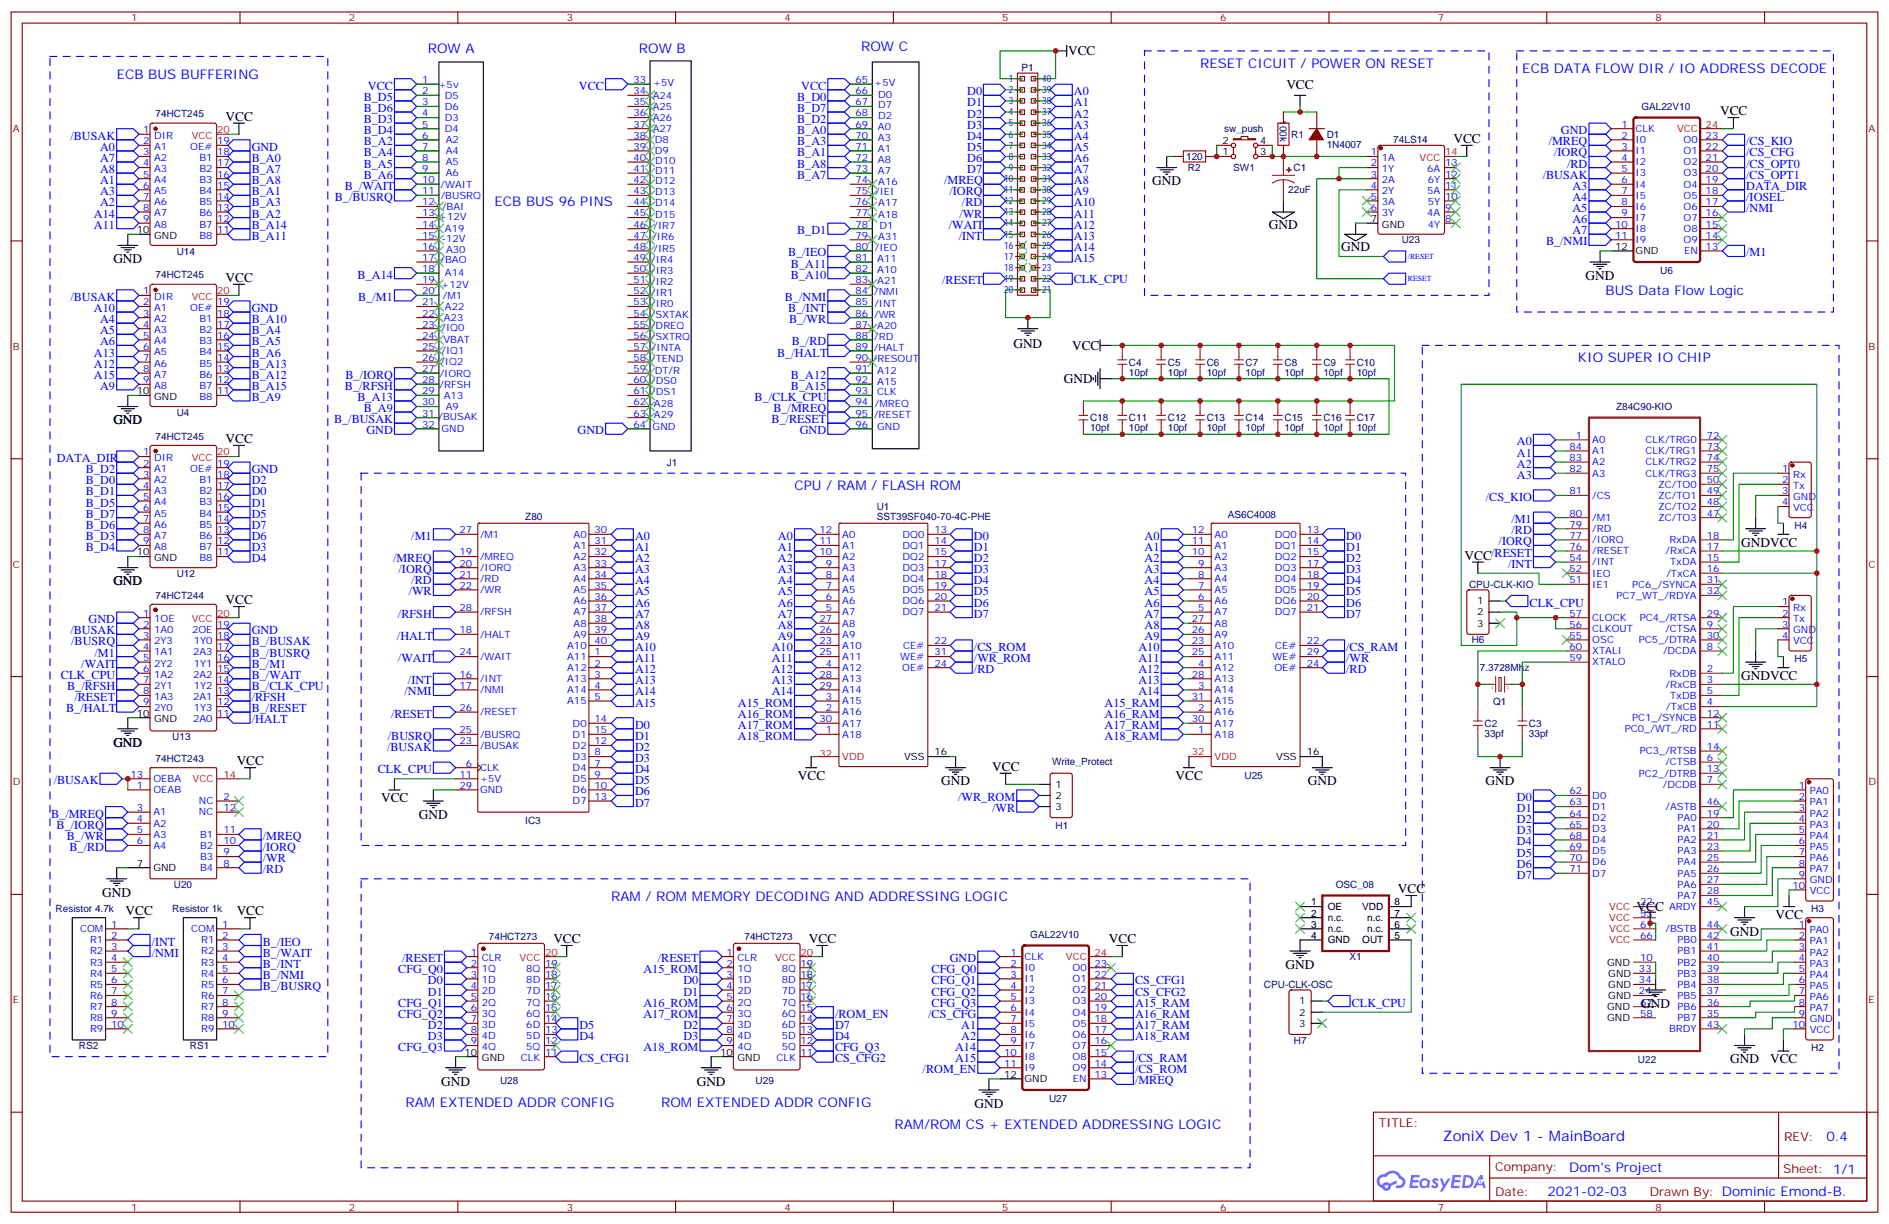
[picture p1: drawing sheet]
<svg xmlns="http://www.w3.org/2000/svg" width="600mm" height="389mm" viewBox="0 0 600 389" stroke-linecap="round" stroke-linejoin="round" font-family="sans-serif">
<defs><g id="words">
<text font-size="4.6" fill="#00f" x="458.1" y="362.1">ZoniX Dev 1 - MainBoard</text>
<g font-size="4.2" fill="#00f">
<text x="135.8" y="16.9">ROW A</text>
<text x="202.8" y="16.9">ROW B</text>
<text x="273.4" y="16.2">ROW C</text>
<text x="381" y="21.4">RESET CICUIT / POWER ON RESET</text>
<text x="483.3" y="23.2">ECB DATA FLOW DIR / IO ADDRESS DECODE</text>
<text x="37" y="25">ECB BUS BUFFERING</text>
<text x="157" y="65.5">ECB BUS 96 PINS</text>
<text x="509.8" y="93.8">BUS Data Flow Logic</text>
<text x="500.9" y="114.9">KIO SUPER IO CHIP</text>
<text x="252.2" y="155.5">CPU / RAM / FLASH ROM</text>
<text x="194" y="286">RAM / ROM MEMORY DECODING AND ADDRESSING LOGIC</text>
<text x="128.8" y="351.3">RAM EXTENDED ADDR CONFIG</text>
<text x="209.9" y="351.3">ROM EXTENDED ADDR CONFIG</text>
<text x="284" y="358.4">RAM/ROM CS + EXTENDED ADDRESSING LOGIC</text>
<text x="579.8" y="362.3">0.4</text>
<text x="498.2" y="371.9">Dom's Project</text>
<text x="491.3" y="379.7">2021-02-03</text>
</g>
<g font-size="4.2">
<text x="339.1" y="17.5">VCC</text>
<text x="408.4" y="28.2">VCC</text>
<text x="71.6" y="38.4">VCC</text>
<text x="546.1" y="36.6">VCC</text>
<text x="461.4" y="45.4">VCC</text>
<text x="365.8" y="58.8">GND</text>
<text x="402.9" y="72.6">GND</text>
<text x="36" y="83.5">GND</text>
<text x="425.8" y="79.7">GND</text>
<text x="71.6" y="89.5">VCC</text>
<text x="503.4" y="88.8">GND</text>
<text x="321.7" y="110.3">GND</text>
<text x="340.4" y="111.1">VCC</text>
<text x="337.8" y="121.7">GND</text>
<text x="36" y="134.7">GND</text>
<text x="71.6" y="140.7">VCC</text>
<text x="552.8" y="173.5">GNDVCC</text>
<text x="465" y="177.7">VCC</text>
<text x="36" y="185.8">GND</text>
<text x="71.6" y="191.8">VCC</text>
<text x="552.8" y="215.8">GNDVCC</text>
<text x="36" y="237">GND</text>
<text x="75.1" y="243">VCC</text>
<text x="315" y="244.8">VCC</text>
<text x="253.3" y="247.6">VCC</text>
<text x="298.8" y="249.3">GND</text>
<text x="373.2" y="247.6">VCC</text>
<text x="415.2" y="249.3">GND</text>
<text x="471.7" y="249.3">GND</text>
<text x="121" y="254.6">VCC</text>
<text x="133" y="259.9">GND</text>
<text x="32.5" y="284.6">GND</text>
<text x="443.8" y="283.6">VCC</text>
<text x="39.9" y="290.6">VCC</text>
<text x="75.1" y="290.6">VCC</text>
<text x="519.6" y="289.2">VCC</text>
<text x="563.7" y="291.7">VCC</text>
<text x="175.7" y="299.4">VCC</text>
<text x="256.8" y="299.4">VCC</text>
<text x="352.1" y="299.4">VCC</text>
<text x="549.3" y="297">GND</text>
<text x="408.2" y="307.6">GND</text>
<text x="521.1" y="319.9">GND</text>
<text x="549.3" y="337.5">GND</text>
<text x="562" y="337.5">VCC</text>
<text x="140.1" y="344.6">GND</text>
<text x="221.2" y="344.6">GND</text>
<text x="309.4" y="351.6">GND</text>
</g>
<g font-size="3.9" fill="#00f">
<text x="116.8" y="28.5">VCC</text>
<text x="183.8" y="28.5">VCC</text>
<text x="254.4" y="28.5">VCC</text>
<text x="115.5" y="32">B_D5</text>
<text x="115.5" y="35.6">B_D6</text>
<text x="253.1" y="32">B_D0</text>
<text x="253.1" y="35.6">B_D7</text>
<text x="307.1" y="30.3">D0</text>
<text x="307.1" y="33.8">D1</text>
<text x="341" y="30.3">A0</text>
<text x="341" y="33.8">A1</text>
<text x="115.5" y="39.1">B_D3</text>
<text x="253.1" y="39.1">B_D2</text>
<text x="307.1" y="37.3">D2</text>
<text x="307.1" y="40.9">D3</text>
<text x="341" y="37.3">A2</text>
<text x="341" y="40.9">A3</text>
<text x="22.3" y="44.4">/BUSAK</text>
<text x="31.8" y="47.9">A0</text>
<text x="79.9" y="47.9">GND</text>
<text x="115.5" y="46.1">B_A2</text>
<text x="115.5" y="42.6">B_D4</text>
<text x="253.1" y="42.6">B_A0</text>
<text x="253.1" y="46.1">B_A3</text>
<text x="307.1" y="44.4">D4</text>
<text x="307.1" y="47.9">D5</text>
<text x="341" y="44.4">A4</text>
<text x="341" y="47.9">A5</text>
<text x="491.7" y="46.1">/MREQ</text>
<text x="495.6" y="42.6">GND</text>
<text x="554.4" y="46.1">/CS_KIO</text>
<text x="31.8" y="51.4">A7</text>
<text x="79.9" y="51.4">B_A0</text>
<text x="115.5" y="49.7">B_A4</text>
<text x="115.5" y="53.2">B_A5</text>
<text x="253.1" y="53.2">B_A8</text>
<text x="253.1" y="49.7">B_A1</text>
<text x="307.1" y="51.4">D6</text>
<text x="341" y="51.4">A6</text>
<text x="493.4" y="49.7">/IORQ</text>
<text x="497.5" y="53.2">/RD</text>
<text x="554.4" y="49.7">/CS_CFG</text>
<text x="554.4" y="53.2">/CS_OPT0</text>
<text x="31.8" y="55">A8</text>
<text x="31.8" y="58.5">A1</text>
<text x="79.9" y="55">B_A7</text>
<text x="79.9" y="58.5">B_A8</text>
<text x="115.5" y="56.7">B_A6</text>
<text x="253.1" y="56.7">B_A7</text>
<text x="299.8" y="58.5">/MREQ</text>
<text x="307.1" y="55">D7</text>
<text x="341" y="55">A7</text>
<text x="341" y="58.5">A8</text>
<text x="489.8" y="56.7">/BUSAK</text>
<text x="554.4" y="56.7">/CS_OPT1</text>
<text x="31.8" y="62">A3</text>
<text x="31.8" y="65.5">A2</text>
<text x="79.9" y="62">B_A1</text>
<text x="79.9" y="65.5">B_A3</text>
<text x="106.3" y="63.8">B_/BUSRQ</text>
<text x="109.5" y="60.3">B_/WAIT</text>
<text x="301.4" y="62">/IORQ</text>
<text x="305.4" y="65.5">/RD</text>
<text x="341" y="62">A9</text>
<text x="341" y="65.5">A10</text>
<text x="499.2" y="60.3">A3</text>
<text x="499.2" y="63.8">A4</text>
<text x="554.4" y="63.8">/IOSEL</text>
<text x="554.4" y="60.3">DATA_DIR</text>
<text x="29.8" y="69.1">A14</text>
<text x="79.9" y="69.1">B_A2</text>
<text x="304.6" y="69.1">/WR</text>
<text x="341" y="69.1">A11</text>
<text x="499.2" y="70.8">A6</text>
<text x="499.2" y="67.3">A5</text>
<text x="554.4" y="67.3">/NMI</text>
<text x="29.8" y="72.6">A11</text>
<text x="79.9" y="72.6">B_A14</text>
<text x="79.9" y="76.1">B_A11</text>
<text x="253.1" y="74.4">B_D1</text>
<text x="301.2" y="72.6">/WAIT</text>
<text x="304.4" y="76.1">/INT</text>
<text x="341" y="72.6">A12</text>
<text x="341" y="76.1">A13</text>
<text x="490.8" y="77.9">B_/NMI</text>
<text x="499.2" y="74.4">A7</text>
<text x="250.3" y="81.4">B_/IEO</text>
<text x="341" y="79.7">A14</text>
<text x="341" y="83.2">A15</text>
<text x="554.4" y="81.4">/M1</text>
<text x="113.5" y="88.5">B_A14</text>
<text x="251.1" y="84.9">B_A11</text>
<text x="251.1" y="88.5">B_A10</text>
<text x="340.9" y="89.8">CLK_CPU</text>
<text x="22.3" y="95.5">/BUSAK</text>
<text x="113.7" y="95.5">B_/M1</text>
<text x="249.2" y="95.5">B_/NMI</text>
<text x="299.1" y="90.2">/RESET</text>
<text x="29.8" y="99.1">A10</text>
<text x="79.9" y="99.1">GND</text>
<text x="250.3" y="99.1">B_/INT</text>
<text x="31.8" y="106.1">A5</text>
<text x="31.8" y="102.6">A4</text>
<text x="79.9" y="106.1">B_A4</text>
<text x="79.9" y="102.6">B_A10</text>
<text x="250.5" y="102.6">B_/WR</text>
<text x="29.8" y="113.2">A13</text>
<text x="31.8" y="109.6">A6</text>
<text x="79.9" y="113.2">B_A6</text>
<text x="79.9" y="109.6">B_A5</text>
<text x="246.8" y="113.2">B_/HALT</text>
<text x="251.3" y="109.6">B_/RD</text>
<text x="29.8" y="116.7">A12</text>
<text x="79.9" y="116.7">B_A13</text>
<text x="29.8" y="120.2">A15</text>
<text x="31.8" y="123.8">A9</text>
<text x="79.9" y="123.8">B_A15</text>
<text x="79.9" y="120.2">B_A12</text>
<text x="109.5" y="123.8">B_/RFSH</text>
<text x="109.7" y="120.2">B_/IORQ</text>
<text x="251.1" y="120.2">B_A12</text>
<text x="251.1" y="123.8">B_A15</text>
<text x="79.9" y="127.3">B_A9</text>
<text x="113.5" y="127.3">B_A13</text>
<text x="115.5" y="130.8">B_A9</text>
<text x="239.6" y="127.3">B_/CLK_CPU</text>
<text x="245.5" y="130.8">B_/MREQ</text>
<text x="106" y="134.3">B_/BUSAK</text>
<text x="116.3" y="137.9">GND</text>
<text x="183.4" y="137.9">GND</text>
<text x="244.9" y="134.3">B_/RESET</text>
<text x="253.9" y="137.9">GND</text>
<text x="481.6" y="141.4">A0</text>
<text x="18" y="146.7">DATA_DIR</text>
<text x="481.6" y="148.4">A2</text>
<text x="481.6" y="144.9">A1</text>
<text x="27.3" y="153.7">B_D0</text>
<text x="27.3" y="150.2">B_D2</text>
<text x="79.9" y="153.7">D2</text>
<text x="79.9" y="150.2">GND</text>
<text x="481.6" y="152">A3</text>
<text x="27.3" y="160.8">B_D5</text>
<text x="27.3" y="157.3">B_D1</text>
<text x="79.9" y="160.8">D1</text>
<text x="79.9" y="157.3">D0</text>
<text x="471.7" y="159">/CS_KIO</text>
<text x="27.3" y="167.9">B_D6</text>
<text x="27.3" y="164.3">B_D7</text>
<text x="79.9" y="167.9">D7</text>
<text x="79.9" y="164.3">D5</text>
<text x="479.8" y="166.1">/M1</text>
<text x="27.3" y="171.4">B_D3</text>
<text x="79.9" y="171.4">D6</text>
<text x="130.6" y="171.4">/M1</text>
<text x="201.6" y="171.4">A0</text>
<text x="247" y="171.4">A0</text>
<text x="309.2" y="171.4">D0</text>
<text x="363.4" y="171.4">A0</text>
<text x="427.4" y="171.4">D0</text>
<text x="475.8" y="173.1">/IORQ</text>
<text x="479.9" y="169.6">/RD</text>
<text x="27.3" y="174.9">B_D4</text>
<text x="79.9" y="178.4">D4</text>
<text x="79.9" y="174.9">D3</text>
<text x="124.8" y="178.4">/MREQ</text>
<text x="201.6" y="178.4">A2</text>
<text x="201.6" y="174.9">A1</text>
<text x="247" y="174.9">A1</text>
<text x="247" y="178.4">A2</text>
<text x="309.2" y="174.9">D1</text>
<text x="309.2" y="178.4">D2</text>
<text x="363.4" y="178.4">A2</text>
<text x="363.4" y="174.9">A1</text>
<text x="427.4" y="178.4">D2</text>
<text x="427.4" y="174.9">D1</text>
<text x="473.4" y="176.7">/RESET</text>
<text x="126.5" y="182">/IORQ</text>
<text x="130.6" y="185.5">/RD</text>
<text x="201.6" y="182">A3</text>
<text x="201.6" y="185.5">A4</text>
<text x="247" y="185.5">A4</text>
<text x="247" y="182">A3</text>
<text x="309.2" y="182">D3</text>
<text x="309.2" y="185.5">D4</text>
<text x="363.4" y="182">A3</text>
<text x="363.4" y="185.5">A4</text>
<text x="427.4" y="185.5">D4</text>
<text x="427.4" y="182">D3</text>
<text x="478.8" y="180.2">/INT</text>
<text x="129.8" y="189">/WR</text>
<text x="201.6" y="189">A5</text>
<text x="247" y="189">A5</text>
<text x="309.2" y="189">D5</text>
<text x="363.4" y="189">A5</text>
<text x="427.4" y="189">D5</text>
<text x="28.1" y="197.8">GND</text>
<text x="126.3" y="196.1">/RFSH</text>
<text x="201.6" y="192.5">A6</text>
<text x="201.6" y="196.1">A7</text>
<text x="247" y="196.1">A7</text>
<text x="247" y="192.5">A6</text>
<text x="309.2" y="192.5">D6</text>
<text x="309.2" y="196.1">D7</text>
<text x="363.4" y="192.5">A6</text>
<text x="363.4" y="196.1">A7</text>
<text x="427.4" y="196.1">D7</text>
<text x="427.4" y="192.5">D6</text>
<text x="485.6" y="192.5">CLK_CPU</text>
<text x="22.3" y="201.4">/BUSAK</text>
<text x="79.9" y="201.4">GND</text>
<text x="126" y="203.1">/HALT</text>
<text x="201.6" y="203.1">A9</text>
<text x="201.6" y="199.6">A8</text>
<text x="247" y="199.6">A8</text>
<text x="247" y="203.1">A9</text>
<text x="363.4" y="203.1">A9</text>
<text x="363.4" y="199.6">A8</text>
<text x="22.6" y="204.9">/BUSRQ</text>
<text x="30" y="208.4">/M1</text>
<text x="79.9" y="208.4">B_/BUSRQ</text>
<text x="79.9" y="204.9">B_/BUSAK</text>
<text x="201.6" y="206.7">A10</text>
<text x="245" y="206.7">A10</text>
<text x="309.2" y="206.7">/CS_ROM</text>
<text x="361.4" y="206.7">A10</text>
<text x="427.4" y="206.7">/CS_RAM</text>
<text x="19.4" y="215.5">CLK_CPU</text>
<text x="25.8" y="211.9">/WAIT</text>
<text x="79.9" y="215.5">B_/WAIT</text>
<text x="79.9" y="211.9">B_/M1</text>
<text x="126.3" y="210.2">/WAIT</text>
<text x="201.6" y="210.2">A11</text>
<text x="201.6" y="213.7">A12</text>
<text x="245" y="213.7">A12</text>
<text x="245" y="210.2">A11</text>
<text x="309.2" y="210.2">/WR_ROM</text>
<text x="309.2" y="213.7">/RD</text>
<text x="361.4" y="210.2">A11</text>
<text x="361.4" y="213.7">A12</text>
<text x="427.4" y="210.2">/WR</text>
<text x="427.4" y="213.7">/RD</text>
<text x="21.3" y="219">B_/RFSH</text>
<text x="79.9" y="219">B_/CLK_CPU</text>
<text x="128.4" y="220.8">/NMI</text>
<text x="129.5" y="217.2">/INT</text>
<text x="201.6" y="217.2">A13</text>
<text x="201.6" y="220.8">A14</text>
<text x="245" y="220.8">A14</text>
<text x="245" y="217.2">A13</text>
<text x="361.4" y="217.2">A13</text>
<text x="361.4" y="220.8">A14</text>
<text x="21" y="226.1">B_/HALT</text>
<text x="23.6" y="222.5">/RESET</text>
<text x="79.9" y="226.1">B_/RESET</text>
<text x="79.9" y="222.5">/RFSH</text>
<text x="124.2" y="227.8">/RESET</text>
<text x="201.6" y="224.3">A15</text>
<text x="234.3" y="224.3">A15_ROM</text>
<text x="234.3" y="227.8">A16_ROM</text>
<text x="350.7" y="227.8">A16_RAM</text>
<text x="350.7" y="224.3">A15_RAM</text>
<text x="79.9" y="229.6">/HALT</text>
<text x="201.6" y="231.4">D0</text>
<text x="234.3" y="231.4">A17_ROM</text>
<text x="350.7" y="231.4">A17_RAM</text>
<text x="122.9" y="238.4">/BUSAK</text>
<text x="123.1" y="234.9">/BUSRQ</text>
<text x="201.6" y="238.4">D2</text>
<text x="201.6" y="234.9">D1</text>
<text x="234.3" y="234.9">A18_ROM</text>
<text x="350.7" y="234.9">A18_RAM</text>
<text x="119.9" y="245.5">CLK_CPU</text>
<text x="201.6" y="245.5">D4</text>
<text x="201.6" y="241.9">D3</text>
<text x="17.1" y="249">/BUSAK</text>
<text x="201.6" y="249">D5</text>
<text x="201.6" y="256">D7</text>
<text x="201.6" y="252.5">D6</text>
<text x="304.2" y="254.3">/WR_ROM</text>
<text x="315" y="257.8">/WR</text>
<text x="481.6" y="254.3">D0</text>
<text x="481.6" y="257.8">D1</text>
<text x="16.2" y="259.6">B_/MREQ</text>
<text x="18" y="263.1">B_/IORQ</text>
<text x="481.6" y="261.3">D2</text>
<text x="21.2" y="266.6">B_/WR</text>
<text x="83.4" y="266.6">/MREQ</text>
<text x="481.6" y="264.9">D3</text>
<text x="481.6" y="268.4">D4</text>
<text x="22" y="270.2">B_/RD</text>
<text x="83.4" y="273.7">/WR</text>
<text x="83.4" y="270.2">/IORQ</text>
<text x="481.6" y="271.9">D5</text>
<text x="481.6" y="275.4">D6</text>
<text x="83.4" y="277.2">/RD</text>
<text x="481.6" y="279">D7</text>
<text x="48.2" y="303.7">/NMI</text>
<text x="48.2" y="300.1">/INT</text>
<text x="83.4" y="300.1">B_/IEO</text>
<text x="83.4" y="303.7">B_/WAIT</text>
<text x="127.7" y="305.4">/RESET</text>
<text x="208.8" y="305.4">/RESET</text>
<text x="301.5" y="305.4">GND</text>
<text x="83.4" y="307.2">B_/INT</text>
<text x="83.4" y="310.7">B_/NMI</text>
<text x="126.4" y="309">CFG_Q0</text>
<text x="204.3" y="309">A15_ROM</text>
<text x="295.8" y="309">CFG_Q0</text>
<text x="83.4" y="314.3">B_/BUSRQ</text>
<text x="135.8" y="312.5">D0</text>
<text x="135.8" y="316">D1</text>
<text x="217" y="316">D1</text>
<text x="217" y="312.5">D0</text>
<text x="295.8" y="312.5">CFG_Q1</text>
<text x="295.8" y="316">CFG_Q2</text>
<text x="360.4" y="316">CS_CFG2</text>
<text x="360.4" y="312.5">CS_CFG1</text>
<text x="126.4" y="319.5">CFG_Q1</text>
<text x="126.4" y="323.1">CFG_Q2</text>
<text x="204.3" y="323.1">A17_ROM</text>
<text x="204.3" y="319.5">A16_ROM</text>
<text x="265.1" y="323.1">/ROM_EN</text>
<text x="294.7" y="323.1">/CS_CFG</text>
<text x="295.8" y="319.5">CFG_Q3</text>
<text x="360.4" y="323.1">A16_RAM</text>
<text x="360.4" y="319.5">A15_RAM</text>
<text x="429.2" y="319.5">CLK_CPU</text>
<text x="135.8" y="326.6">D2</text>
<text x="184" y="326.6">D5</text>
<text x="217" y="326.6">D2</text>
<text x="265.1" y="326.6">D7</text>
<text x="305.2" y="326.6">A1</text>
<text x="360.4" y="326.6">A17_RAM</text>
<text x="126.4" y="333.7">CFG_Q3</text>
<text x="135.8" y="330.1">D3</text>
<text x="184" y="330.1">D4</text>
<text x="204.3" y="333.7">A18_ROM</text>
<text x="217" y="330.1">D3</text>
<text x="265.1" y="330.1">D4</text>
<text x="265.1" y="333.7">CFG_Q3</text>
<text x="303.2" y="333.7">A14</text>
<text x="305.2" y="330.1">A2</text>
<text x="360.4" y="330.1">A18_RAM</text>
<text x="184" y="337.2">CS_CFG1</text>
<text x="265.1" y="337.2">CS_CFG2</text>
<text x="292.9" y="340.7">/ROM_EN</text>
<text x="303.2" y="337.2">A15</text>
<text x="360.4" y="340.7">/CS_ROM</text>
<text x="360.4" y="337.2">/CS_RAM</text>
<text x="360.4" y="344.2">/MREQ</text>
</g>
<g font-size="3.9" fill="#800">
<text x="437.8" y="357.6">TITLE:</text>
<text x="566.4" y="362.3">REV:</text>
<text x="474.7" y="371.8">Company:</text>
<text x="566.1" y="372.5">Sheet: 1/1</text>
<text x="474.7" y="379.5">Date:</text>
<text x="523.7" y="379.6">Drawn By: Dominic Emond-B.</text>
</g>
<g font-size="3.2" fill="#800">
<text x="41.6" y="6.8">1</text>
<text x="110.8" y="6.8">2</text>
<text x="179.9" y="6.8">3</text>
<text x="249.1" y="6.8">4</text>
<text x="318.2" y="6.8">5</text>
<text x="387.3" y="6.8">6</text>
<text x="456.5" y="6.8">7</text>
<text x="525.6" y="6.8">8</text>
<text x="4.1" y="41.9">A</text>
<text x="593.2" y="41.9">A</text>
<text x="4.1" y="111.1">B</text>
<text x="593.2" y="111.1">B</text>
<text x="4.1" y="180.2">C</text>
<text x="593.2" y="180.2">C</text>
<text x="4.1" y="249.3">D</text>
<text x="593.2" y="249.3">D</text>
<text x="4.1" y="318.5">E</text>
<text x="593.2" y="318.5">E</text>
<text x="41.6" y="384.3">1</text>
<text x="110.8" y="384.3">2</text>
<text x="179.9" y="384.3">3</text>
<text x="249.1" y="384.3">4</text>
<text x="318.2" y="384.3">5</text>
<text x="387.3" y="384.3">6</text>
<text x="456.5" y="384.3">7</text>
<text x="525.6" y="384.3">8</text>
</g>
<g font-size="3.2" fill="#000080">
<text x="324.3" y="22.6">P1</text>
<text x="521.1" y="34.9">GAL22V10</text>
<text x="49.4" y="37.2">74HCT245</text>
<text x="406.3" y="38.2" transform="rotate(90 406.3 38.2)">100k</text>
<text x="388.6" y="42">sw_push</text>
<text x="409.9" y="43.7">R1</text>
<text x="421.2" y="46.9">1N4007</text>
<text x="421.2" y="43.7">D1</text>
<text x="442.4" y="45.5">74LS14</text>
<text x="376.6" y="50.8">120</text>
<text x="377.1" y="54.3">R2</text>
<text x="391.5" y="54.4">SW1</text>
<text x="410.6" y="54.3">C1</text>
<text x="409" y="61.4">22uF</text>
<text x="445" y="77.3">U23</text>
<text x="56.1" y="80.8">U14</text>
<text x="49.4" y="88.4">74HCT245</text>
<text x="527.1" y="87.1">U6</text>
<text x="358.4" y="119.2">10pf</text>
<text x="358.4" y="116.1">C4</text>
<text x="370.8" y="119.2">10pf</text>
<text x="370.8" y="116.1">C5</text>
<text x="383.1" y="119.2">10pf</text>
<text x="383.1" y="116.1">C6</text>
<text x="395.5" y="119.2">10pf</text>
<text x="395.5" y="116.1">C7</text>
<text x="407.8" y="119.2">10pf</text>
<text x="407.8" y="116.1">C8</text>
<text x="420.2" y="119.2">10pf</text>
<text x="420.2" y="116.1">C9</text>
<text x="430.7" y="119.2">10pf</text>
<text x="430.7" y="116.1">C10</text>
<text x="56.1" y="132">U4</text>
<text x="513.1" y="130.1">Z84C90-KIO</text>
<text x="346.1" y="136.9">10pf</text>
<text x="346.1" y="133.8">C18</text>
<text x="358.4" y="136.9">10pf</text>
<text x="358.4" y="133.8">C11</text>
<text x="370.8" y="136.9">10pf</text>
<text x="370.8" y="133.8">C12</text>
<text x="383.1" y="136.9">10pf</text>
<text x="383.1" y="133.8">C13</text>
<text x="395.5" y="136.9">10pf</text>
<text x="395.5" y="133.8">C14</text>
<text x="407.8" y="136.9">10pf</text>
<text x="407.8" y="133.8">C15</text>
<text x="420.2" y="136.9">10pf</text>
<text x="420.2" y="133.8">C16</text>
<text x="430.7" y="136.9">10pf</text>
<text x="430.7" y="133.8">C17</text>
<text x="49.4" y="139.5">74HCT245</text>
<text x="211.7" y="147.8">J1</text>
<text x="278.4" y="161.9">U1</text>
<text x="166.8" y="165">Z80</text>
<text x="278.4" y="165">SST39SF040-70-4C-PHE</text>
<text x="389.8" y="164.3">AS6C4008</text>
<text x="569.7" y="167.9">H4</text>
<text x="56.1" y="183.1">U12</text>
<text x="49.4" y="190.1">74HCT244</text>
<text x="466.4" y="186.6">CPU-CLK-KIO</text>
<text x="467.2" y="204.3">H6</text>
<text x="469.8" y="213.1">7.3728Mhz</text>
<text x="569.7" y="210.2">H5</text>
<text x="474.1" y="223.7">Q1</text>
<text x="471.3" y="233.9">33pf</text>
<text x="471.3" y="230.8">C2</text>
<text x="485.4" y="233.9">33pf</text>
<text x="485.4" y="230.8">C3</text>
<text x="54.7" y="234.9">U13</text>
<text x="49.4" y="241.9">74HCT243</text>
<text x="334" y="243">Write_Protect</text>
<text x="395.1" y="247.2">U25</text>
<text x="166.8" y="261.7">IC3</text>
<text x="335.1" y="263.1">H1</text>
<text x="55.2" y="281.9">U20</text>
<text x="424.1" y="281.9">OSC_08</text>
<text x="17.6" y="289.6">Resistor 4.7k</text>
<text x="54.7" y="289.6">Resistor 1k</text>
<text x="575" y="289.6">H3</text>
<text x="155.2" y="298.4">74HCT273</text>
<text x="236.4" y="298.4">74HCT273</text>
<text x="327.1" y="297.7">GAL22V10</text>
<text x="428.4" y="304.8">X1</text>
<text x="401.3" y="313.6">CPU-CLK-OSC</text>
<text x="25" y="333.1">RS2</text>
<text x="60.3" y="333.1">RS1</text>
<text x="410.8" y="331.3">H7</text>
<text x="575" y="333.7">H2</text>
<text x="520" y="337.5">U22</text>
<text x="158.7" y="344.2">U28</text>
<text x="239.9" y="344.2">U29</text>
<text x="333" y="349.9">U27</text>
</g>
<g font-size="3.2" fill="#00f">
<text x="134.1" y="26.4">1</text>
<text x="134.1" y="29.9">2</text>
<text x="139.2" y="27.8">+5v</text>
<text x="201.1" y="26.4">33</text>
<text x="201.1" y="29.9">34</text>
<text x="207.4" y="27.4">+5V</text>
<text x="271.6" y="26.4">65</text>
<text x="271.6" y="29.9">66</text>
<text x="277.6" y="27.4">+5V</text>
<text x="320.3" y="26">1</text>
<text x="320.3" y="29.6">2</text>
<text x="330.9" y="29.6">39</text>
<text x="330.9" y="26">40</text>
<text x="134.1" y="33.4">3</text>
<text x="141.2" y="31.3">D5</text>
<text x="141.2" y="34.9">D6</text>
<text x="201.1" y="33.4">35</text>
<text x="207.2" y="31.3">A24</text>
<text x="207.2" y="34.9">A25</text>
<text x="271.6" y="33.4">67</text>
<text x="278.8" y="31">D0</text>
<text x="278.8" y="34.1">D7</text>
<text x="320.3" y="33.1">3</text>
<text x="330.9" y="33.1">38</text>
<text x="134.1" y="37">4</text>
<text x="134.1" y="40.5">5</text>
<text x="141.2" y="38.4">D3</text>
<text x="141.2" y="41.9">D4</text>
<text x="201.1" y="37">36</text>
<text x="201.1" y="40.5">37</text>
<text x="207.2" y="38.4">A26</text>
<text x="207.2" y="41.9">A27</text>
<text x="271.6" y="37">68</text>
<text x="271.6" y="40.5">69</text>
<text x="278.7" y="41.2">A0</text>
<text x="278.8" y="37.7">D2</text>
<text x="320.3" y="36.6">4</text>
<text x="320.3" y="40.1">5</text>
<text x="330.9" y="40.1">36</text>
<text x="330.9" y="36.6">37</text>
<text x="514.8" y="40.5">1</text>
<text x="519.3" y="41.9">CLK</text>
<text x="45.4" y="42.3">1</text>
<text x="45.4" y="45.8">2</text>
<text x="48.9" y="44">DIR</text>
<text x="48.9" y="47.6">A1</text>
<text x="60.4" y="47.6">OE#</text>
<text x="69" y="45.8">19</text>
<text x="134.1" y="44">6</text>
<text x="134.1" y="47.6">7</text>
<text x="141.5" y="45.4">A2</text>
<text x="201.1" y="44">38</text>
<text x="201.1" y="47.6">39</text>
<text x="207.9" y="45.4">D8</text>
<text x="271.6" y="44">70</text>
<text x="271.6" y="47.6">71</text>
<text x="278.7" y="44.7">A3</text>
<text x="320.3" y="43.7">6</text>
<text x="320.3" y="47.2">7</text>
<text x="330.9" y="47.2">34</text>
<text x="330.9" y="43.7">35</text>
<text x="514.8" y="44">2</text>
<text x="514.8" y="47.6">3</text>
<text x="519.3" y="45.4">I0</text>
<text x="534.5" y="45.4">O0</text>
<text x="541.5" y="47.6">22</text>
<text x="541.5" y="44">23</text>
<text x="45.4" y="49.3">3</text>
<text x="45.4" y="52.8">4</text>
<text x="48.9" y="51.1">A2</text>
<text x="63.3" y="51.1">B1</text>
<text x="69" y="52.8">17</text>
<text x="69" y="49.3">18</text>
<text x="134.1" y="51.1">8</text>
<text x="141.5" y="49">A4</text>
<text x="141.5" y="52.5">A5</text>
<text x="201.1" y="51.1">40</text>
<text x="207.9" y="49">D9</text>
<text x="208" y="52.1">D10</text>
<text x="271.6" y="51.1">72</text>
<text x="278.7" y="48.3">A1</text>
<text x="278.7" y="51.8">A8</text>
<text x="320.3" y="50.7">8</text>
<text x="330.9" y="50.7">33</text>
<text x="435.3" y="49.3">1</text>
<text x="435.3" y="52.8">2</text>
<text x="438.7" y="51.1">1A</text>
<text x="458.8" y="52.8">13</text>
<text x="514.8" y="51.1">4</text>
<text x="519.3" y="49">I1</text>
<text x="519.3" y="52.5">I2</text>
<text x="534.5" y="52.5">O2</text>
<text x="534.5" y="49">O1</text>
<text x="541.5" y="51.1">21</text>
<text x="45.4" y="56.4">5</text>
<text x="45.4" y="59.9">6</text>
<text x="48.9" y="54.6">A3</text>
<text x="48.9" y="58.1">A4</text>
<text x="63.3" y="58.1">B3</text>
<text x="63.3" y="54.6">B2</text>
<text x="69" y="59.9">15</text>
<text x="69" y="56.4">16</text>
<text x="134.1" y="54.6">9</text>
<text x="134.1" y="58.1">10</text>
<text x="139.9" y="59.5">/WAIT</text>
<text x="141.5" y="56">A6</text>
<text x="201.1" y="54.6">41</text>
<text x="201.1" y="58.1">42</text>
<text x="208" y="55.3">D11</text>
<text x="208" y="58.5">D12</text>
<text x="271.6" y="54.6">73</text>
<text x="271.6" y="58.1">74</text>
<text x="278.7" y="55.3">A7</text>
<text x="278.8" y="58.8">A16</text>
<text x="318.8" y="57.8">10</text>
<text x="320.3" y="54.3">9</text>
<text x="330.9" y="57.8">31</text>
<text x="330.9" y="54.3">32</text>
<text x="435.3" y="56.4">3</text>
<text x="435.3" y="59.9">4</text>
<text x="438.7" y="54.6">1Y</text>
<text x="438.7" y="58.1">2A</text>
<text x="453.1" y="54.6">6A</text>
<text x="453.3" y="58.1">6Y</text>
<text x="458.8" y="59.9">11</text>
<text x="458.8" y="56.4">12</text>
<text x="514.8" y="54.6">5</text>
<text x="514.8" y="58.1">6</text>
<text x="519.3" y="56">I3</text>
<text x="519.3" y="59.5">I4</text>
<text x="534.5" y="59.5">O4</text>
<text x="534.5" y="56">O3</text>
<text x="541.5" y="58.1">19</text>
<text x="541.5" y="54.6">20</text>
<text x="45.4" y="63.4">7</text>
<text x="48.9" y="61.7">A5</text>
<text x="48.9" y="65.2">A6</text>
<text x="63.3" y="65.2">B5</text>
<text x="63.3" y="61.7">B4</text>
<text x="69" y="63.4">14</text>
<text x="134.1" y="61.7">11</text>
<text x="134.1" y="65.2">12</text>
<text x="139.9" y="63.1">/BUSRQ</text>
<text x="201.1" y="61.7">43</text>
<text x="201.1" y="65.2">44</text>
<text x="208" y="62">D13</text>
<text x="208" y="65.5">D14</text>
<text x="271.6" y="61.7">75</text>
<text x="271.6" y="65.2">76</text>
<text x="277.9" y="62">/IEI</text>
<text x="278.8" y="65.5">A17</text>
<text x="318.8" y="61.3">11</text>
<text x="318.8" y="64.8">12</text>
<text x="330.9" y="64.8">29</text>
<text x="330.9" y="61.3">30</text>
<text x="435.3" y="63.4">5</text>
<text x="438.7" y="61.7">2Y</text>
<text x="438.7" y="65.2">3A</text>
<text x="453.1" y="61.7">5A</text>
<text x="453.3" y="65.2">5Y</text>
<text x="458.8" y="63.4">10</text>
<text x="514.8" y="61.7">7</text>
<text x="514.8" y="65.2">8</text>
<text x="519.3" y="63.1">I5</text>
<text x="534.5" y="63.1">O5</text>
<text x="541.5" y="65.2">17</text>
<text x="541.5" y="61.7">18</text>
<text x="45.4" y="67">8</text>
<text x="45.4" y="70.5">9</text>
<text x="48.9" y="68.7">A7</text>
<text x="63.3" y="68.7">B6</text>
<text x="69" y="70.5">12</text>
<text x="69" y="67">13</text>
<text x="134.1" y="68.7">13</text>
<text x="139.4" y="69.8">+12V</text>
<text x="140.3" y="66.6">/BAI</text>
<text x="201.1" y="68.7">45</text>
<text x="208" y="69.1">D15</text>
<text x="271.6" y="68.7">77</text>
<text x="278.8" y="69.1">A18</text>
<text x="318.8" y="68.4">13</text>
<text x="318.8" y="71.9">14</text>
<text x="330.9" y="71.9">27</text>
<text x="330.9" y="68.4">28</text>
<text x="435.3" y="67">6</text>
<text x="438.7" y="68.7">3Y</text>
<text x="453.1" y="68.7">4A</text>
<text x="458.8" y="70.5">8</text>
<text x="458.8" y="67">9</text>
<text x="514.8" y="68.7">9</text>
<text x="519.3" y="66.6">I6</text>
<text x="519.3" y="70.1">I7</text>
<text x="534.5" y="70.1">O7</text>
<text x="534.5" y="66.6">O6</text>
<text x="541.5" y="68.7">16</text>
<text x="48.9" y="72.2">A8</text>
<text x="63.3" y="75.8">B8</text>
<text x="63.3" y="72.2">B7</text>
<text x="69" y="74">11</text>
<text x="134.1" y="72.2">14</text>
<text x="134.1" y="75.8">15</text>
<text x="140.2" y="76.8">-12V</text>
<text x="141.3" y="73.7">A19</text>
<text x="201.1" y="72.2">46</text>
<text x="201.1" y="75.8">47</text>
<text x="207.1" y="76.1">/IR6</text>
<text x="207.5" y="72.6">/IR7</text>
<text x="271.6" y="72.2">78</text>
<text x="271.6" y="75.8">79</text>
<text x="278.8" y="76.1">A31</text>
<text x="279.2" y="72.6">D1</text>
<text x="318.8" y="75.4">15</text>
<text x="330.9" y="75.4">26</text>
<text x="453.3" y="72.2">4Y</text>
<text x="512.8" y="72.2">10</text>
<text x="512.8" y="75.8">11</text>
<text x="519.3" y="73.7">I8</text>
<text x="519.3" y="77.2">I9</text>
<text x="534.5" y="77.2">O9</text>
<text x="534.5" y="73.7">O8</text>
<text x="541.5" y="75.8">14</text>
<text x="541.5" y="72.2">15</text>
<text x="134.1" y="79.3">16</text>
<text x="134.1" y="82.8">17</text>
<text x="139.9" y="83.5">/BAO</text>
<text x="141.6" y="80.4">A30</text>
<text x="201.1" y="79.3">48</text>
<text x="201.1" y="82.8">49</text>
<text x="206.8" y="83.5">/IR4</text>
<text x="207.5" y="80">/IR5</text>
<text x="271.6" y="79.3">80</text>
<text x="271.6" y="82.8">81</text>
<text x="277.8" y="79.7">/IEO</text>
<text x="278.5" y="83.2">A11</text>
<text x="318.8" y="79">16</text>
<text x="318.8" y="82.5">17</text>
<text x="330.9" y="82.5">24</text>
<text x="330.9" y="79">25</text>
<text x="534.7" y="80.7">EN</text>
<text x="541.5" y="79.3">13</text>
<text x="134.1" y="86.4">18</text>
<text x="134.1" y="89.9">19</text>
<text x="141.3" y="87.8">A14</text>
<text x="201.1" y="86.4">50</text>
<text x="201.1" y="89.9">51</text>
<text x="206.8" y="87.1">/IR3</text>
<text x="271.6" y="86.4">82</text>
<text x="271.6" y="89.9">83</text>
<text x="278.5" y="86.7">A10</text>
<text x="318.8" y="86">18</text>
<text x="318.8" y="89.5">19</text>
<text x="330.9" y="89.5">22</text>
<text x="330.9" y="86">23</text>
<text x="45.4" y="93.4">1</text>
<text x="48.9" y="95.2">DIR</text>
<text x="134.1" y="93.4">20</text>
<text x="140.1" y="91.3">+12V</text>
<text x="140.6" y="94.8">/M1</text>
<text x="201.1" y="93.4">52</text>
<text x="206.8" y="90.6">/IR2</text>
<text x="206.8" y="94.1">/IR1</text>
<text x="271.6" y="93.4">84</text>
<text x="277.6" y="93.8">/NMI</text>
<text x="278.5" y="90.2">A21</text>
<text x="318.8" y="93.1">20</text>
<text x="330.9" y="93.1">21</text>
<text x="45.4" y="96.9">2</text>
<text x="45.4" y="100.5">3</text>
<text x="48.9" y="98.7">A1</text>
<text x="60.4" y="98.7">OE#</text>
<text x="69" y="100.5">18</text>
<text x="69" y="96.9">19</text>
<text x="134.1" y="96.9">21</text>
<text x="134.1" y="100.5">22</text>
<text x="140.9" y="101.9">A23</text>
<text x="141.3" y="98.4">A22</text>
<text x="201.1" y="96.9">53</text>
<text x="201.1" y="100.5">54</text>
<text x="206.6" y="100.8">/SXTAK</text>
<text x="206.8" y="97.3">/IR0</text>
<text x="271.6" y="96.9">85</text>
<text x="271.6" y="100.5">86</text>
<text x="277.6" y="100.8">/WR</text>
<text x="277.6" y="97.3">/INT</text>
<text x="45.4" y="104">4</text>
<text x="45.4" y="107.5">5</text>
<text x="48.9" y="102.2">A2</text>
<text x="48.9" y="105.8">A3</text>
<text x="63.3" y="105.8">B2</text>
<text x="63.3" y="102.2">B1</text>
<text x="69" y="107.5">16</text>
<text x="69" y="104">17</text>
<text x="134.1" y="104">23</text>
<text x="134.1" y="107.5">24</text>
<text x="140.2" y="105.1">/IQ0</text>
<text x="201.1" y="104">55</text>
<text x="201.1" y="107.5">56</text>
<text x="206.6" y="107.9">/SXTRQ</text>
<text x="206.7" y="104.4">/DREQ</text>
<text x="271.6" y="104">87</text>
<text x="271.6" y="107.5">88</text>
<text x="277.5" y="107.9">/RD</text>
<text x="278.5" y="104.4">A20</text>
<text x="45.4" y="111.1">6</text>
<text x="48.9" y="109.3">A4</text>
<text x="48.9" y="112.8">A5</text>
<text x="63.3" y="112.8">B4</text>
<text x="63.3" y="109.3">B3</text>
<text x="69" y="111.1">15</text>
<text x="134.1" y="111.1">25</text>
<text x="140.2" y="112.5">/IQ1</text>
<text x="140.8" y="108.9">VBAT</text>
<text x="201.1" y="111.1">57</text>
<text x="207" y="111.4">/INTA</text>
<text x="271.6" y="111.1">89</text>
<text x="277.4" y="111.4">/HALT</text>
<text x="45.4" y="114.6">7</text>
<text x="45.4" y="118.1">8</text>
<text x="48.9" y="116.3">A6</text>
<text x="48.9" y="119.9">A7</text>
<text x="63.3" y="119.9">B6</text>
<text x="63.3" y="116.3">B5</text>
<text x="69" y="118.1">13</text>
<text x="69" y="114.6">14</text>
<text x="134.1" y="114.6">26</text>
<text x="134.1" y="118.1">27</text>
<text x="139.6" y="119.5">/IORQ</text>
<text x="139.8" y="116">/IQ2</text>
<text x="201.1" y="114.6">58</text>
<text x="201.1" y="118.1">59</text>
<text x="206.7" y="114.9">/TEND</text>
<text x="207.8" y="118.8">DT/R</text>
<text x="271.6" y="114.6">90</text>
<text x="271.6" y="118.1">91</text>
<text x="277.1" y="114.9">/RESOUT</text>
<text x="278.5" y="118.8">A12</text>
<text x="45.4" y="121.6">9</text>
<text x="48.9" y="123.4">A8</text>
<text x="63.3" y="123.4">B7</text>
<text x="69" y="125.2">11</text>
<text x="69" y="121.6">12</text>
<text x="134.1" y="121.6">28</text>
<text x="134.1" y="125.2">29</text>
<text x="139.6" y="123">/RFSH</text>
<text x="201.1" y="121.6">60</text>
<text x="201.1" y="125.2">61</text>
<text x="206.8" y="122">/DS0</text>
<text x="206.8" y="125.5">/DS1</text>
<text x="271.6" y="121.6">92</text>
<text x="271.6" y="125.2">93</text>
<text x="278.5" y="122.3">A15</text>
<text x="278.5" y="125.5">CLK</text>
<text x="63.3" y="126.9">B8</text>
<text x="134.1" y="128.7">30</text>
<text x="140.9" y="126.6">A13</text>
<text x="141.5" y="130.1">A9</text>
<text x="201.1" y="128.7">62</text>
<text x="207.6" y="129">A28</text>
<text x="271.6" y="128.7">94</text>
<text x="277.7" y="129">/MREQ</text>
<text x="134.1" y="132.2">31</text>
<text x="134.1" y="135.7">32</text>
<text x="139.2" y="133.3">/BUSAK</text>
<text x="140.2" y="137.2">GND</text>
<text x="201.1" y="132.2">63</text>
<text x="201.1" y="135.7">64</text>
<text x="207.2" y="136.5">GND</text>
<text x="207.6" y="132.6">A29</text>
<text x="271.6" y="132.2">95</text>
<text x="271.6" y="135.7">96</text>
<text x="277.5" y="132.6">/RESET</text>
<text x="278.5" y="136.5">GND</text>
<text x="498.3" y="142.8">84</text>
<text x="500.3" y="139.3">1</text>
<text x="505.5" y="140.7">A0</text>
<text x="522.4" y="140.7">CLK/TRG0</text>
<text x="541.9" y="142.8">73</text>
<text x="541.9" y="139.3">72</text>
<text x="45.4" y="144.6">1</text>
<text x="45.4" y="148.1">2</text>
<text x="48.9" y="146.3">DIR</text>
<text x="48.9" y="149.9">A1</text>
<text x="60.4" y="149.9">OE#</text>
<text x="69" y="148.1">19</text>
<text x="498.3" y="146.3">83</text>
<text x="498.3" y="149.9">82</text>
<text x="505.5" y="144.2">A1</text>
<text x="505.5" y="147.7">A2</text>
<text x="522.4" y="147.7">CLK/TRG2</text>
<text x="522.4" y="144.2">CLK/TRG1</text>
<text x="541.9" y="146.3">74</text>
<text x="541.9" y="149.9">75</text>
<text x="565.8" y="149.9">1</text>
<text x="45.4" y="151.6">3</text>
<text x="45.4" y="155.2">4</text>
<text x="48.9" y="153.4">A2</text>
<text x="63.3" y="153.4">B1</text>
<text x="69" y="155.2">17</text>
<text x="69" y="151.6">18</text>
<text x="505.5" y="151.3">A3</text>
<text x="522.4" y="151.3">CLK/TRG3</text>
<text x="526.4" y="154.8">ZC/TO0</text>
<text x="541.9" y="153.4">50</text>
<text x="565.8" y="153.4">2</text>
<text x="569.3" y="151.6">Rx</text>
<text x="569.3" y="155.2">Tx</text>
<text x="45.4" y="158.7">5</text>
<text x="48.9" y="156.9">A3</text>
<text x="48.9" y="160.4">A4</text>
<text x="63.3" y="160.4">B3</text>
<text x="63.3" y="156.9">B2</text>
<text x="69" y="158.7">16</text>
<text x="498.3" y="156.9">81</text>
<text x="505.5" y="158.3">/CS</text>
<text x="526.4" y="158.3">ZC/TO1</text>
<text x="526.4" y="161.9">ZC/TO2</text>
<text x="541.9" y="156.9">49</text>
<text x="541.9" y="160.4">48</text>
<text x="565.8" y="156.9">3</text>
<text x="565.8" y="160.4">4</text>
<text x="569.3" y="158.7">GND</text>
<text x="45.4" y="162.2">6</text>
<text x="45.4" y="165.7">7</text>
<text x="48.9" y="164">A5</text>
<text x="48.9" y="167.5">A6</text>
<text x="63.3" y="167.5">B5</text>
<text x="63.3" y="164">B4</text>
<text x="69" y="165.7">14</text>
<text x="69" y="162.2">15</text>
<text x="498.3" y="164">80</text>
<text x="498.3" y="167.5">79</text>
<text x="505.5" y="165.4">/M1</text>
<text x="526.4" y="165.4">ZC/TO3</text>
<text x="541.9" y="164">47</text>
<text x="569.3" y="162.2">VCC</text>
<text x="45.4" y="169.3">8</text>
<text x="45.4" y="172.8">9</text>
<text x="48.9" y="171">A7</text>
<text x="63.3" y="171">B6</text>
<text x="69" y="172.8">12</text>
<text x="69" y="169.3">13</text>
<text x="145.9" y="169.3">27</text>
<text x="152.4" y="170.7">/M1</text>
<text x="182.1" y="170.7">A0</text>
<text x="188.7" y="169.3">30</text>
<text x="188.7" y="172.8">31</text>
<text x="260.2" y="172.8">11</text>
<text x="260.2" y="169.3">12</text>
<text x="267.4" y="170.7">A0</text>
<text x="286.6" y="170.7">DQ0</text>
<text x="296.7" y="169.3">13</text>
<text x="296.7" y="172.8">14</text>
<text x="378.4" y="172.8">11</text>
<text x="378.4" y="169.3">12</text>
<text x="385.6" y="170.7">A0</text>
<text x="404.7" y="170.7">DQ0</text>
<text x="414.9" y="169.3">13</text>
<text x="414.9" y="172.8">14</text>
<text x="498.3" y="171">77</text>
<text x="505.5" y="168.9">/RD</text>
<text x="505.5" y="172.4">/IORQ</text>
<text x="530" y="172.4">RxDA</text>
<text x="541.9" y="171">18</text>
<text x="48.9" y="174.6">A8</text>
<text x="63.3" y="178.1">B8</text>
<text x="63.3" y="174.6">B7</text>
<text x="69" y="176.3">11</text>
<text x="145.9" y="176.3">19</text>
<text x="145.9" y="179.8">20</text>
<text x="152.4" y="177.7">/MREQ</text>
<text x="182.1" y="174.2">A1</text>
<text x="182.1" y="177.7">A2</text>
<text x="188.7" y="176.3">32</text>
<text x="188.7" y="179.8">33</text>
<text x="260.2" y="176.3">10</text>
<text x="262.2" y="179.8">9</text>
<text x="267.4" y="177.7">A2</text>
<text x="267.4" y="174.2">A1</text>
<text x="286.6" y="174.2">DQ1</text>
<text x="286.6" y="177.7">DQ2</text>
<text x="296.7" y="176.3">15</text>
<text x="296.7" y="179.8">17</text>
<text x="378.4" y="176.3">10</text>
<text x="380.4" y="179.8">9</text>
<text x="385.6" y="177.7">A2</text>
<text x="385.6" y="174.2">A1</text>
<text x="404.7" y="174.2">DQ1</text>
<text x="404.7" y="177.7">DQ2</text>
<text x="414.9" y="176.3">15</text>
<text x="414.9" y="179.8">17</text>
<text x="498.3" y="174.6">76</text>
<text x="498.3" y="178.1">54</text>
<text x="505.5" y="176">/RESET</text>
<text x="505.5" y="179.5">/INT</text>
<text x="528.8" y="176">/RxCA</text>
<text x="530.2" y="179.5">TxDA</text>
<text x="541.9" y="178.1">15</text>
<text x="541.9" y="174.6">17</text>
<text x="145.9" y="183.4">21</text>
<text x="152.4" y="181.3">/IORQ</text>
<text x="152.4" y="184.8">/RD</text>
<text x="182.1" y="181.3">A3</text>
<text x="182.1" y="184.8">A4</text>
<text x="188.7" y="183.4">34</text>
<text x="262.2" y="183.4">8</text>
<text x="267.4" y="184.8">A4</text>
<text x="267.4" y="181.3">A3</text>
<text x="286.6" y="181.3">DQ3</text>
<text x="286.6" y="184.8">DQ4</text>
<text x="296.7" y="183.4">18</text>
<text x="380.4" y="183.4">8</text>
<text x="385.6" y="184.8">A4</text>
<text x="385.6" y="181.3">A3</text>
<text x="404.7" y="181.3">DQ3</text>
<text x="404.7" y="184.8">DQ4</text>
<text x="414.9" y="183.4">18</text>
<text x="498.3" y="181.6">52</text>
<text x="498.3" y="185.1">51</text>
<text x="505.5" y="183">IEO</text>
<text x="529" y="183">/TxCA</text>
<text x="541.9" y="181.6">16</text>
<text x="541.9" y="185.1">31</text>
<text x="145.9" y="186.9">22</text>
<text x="152.4" y="188.3">/WR</text>
<text x="182.1" y="188.3">A5</text>
<text x="182.1" y="191.8">A6</text>
<text x="188.7" y="186.9">35</text>
<text x="188.7" y="190.4">36</text>
<text x="262.2" y="190.4">6</text>
<text x="262.2" y="186.9">7</text>
<text x="267.4" y="191.8">A6</text>
<text x="267.4" y="188.3">A5</text>
<text x="286.6" y="188.3">DQ5</text>
<text x="286.6" y="191.8">DQ6</text>
<text x="296.7" y="186.9">19</text>
<text x="296.7" y="190.4">20</text>
<text x="380.4" y="190.4">6</text>
<text x="380.4" y="186.9">7</text>
<text x="385.6" y="191.8">A6</text>
<text x="385.6" y="188.3">A5</text>
<text x="404.7" y="188.3">DQ5</text>
<text x="404.7" y="191.8">DQ6</text>
<text x="414.9" y="186.9">19</text>
<text x="414.9" y="190.4">20</text>
<text x="505.5" y="186.5">IE1</text>
<text x="513.2" y="190.1">PC7_WT_/RDYA</text>
<text x="518.2" y="186.5">PC6_/SYNCA</text>
<text x="541.9" y="188.7">32</text>
<text x="45.4" y="195.7">1</text>
<text x="48.9" y="197.5">1OE</text>
<text x="145.9" y="194">28</text>
<text x="152.4" y="195.4">/RFSH</text>
<text x="182.1" y="195.4">A7</text>
<text x="188.7" y="194">37</text>
<text x="188.7" y="197.5">38</text>
<text x="260.2" y="197.5">27</text>
<text x="262.2" y="194">5</text>
<text x="267.4" y="195.4">A7</text>
<text x="286.6" y="195.4">DQ7</text>
<text x="296.7" y="194">21</text>
<text x="378.4" y="197.5">27</text>
<text x="380.4" y="194">5</text>
<text x="385.6" y="195.4">A7</text>
<text x="404.7" y="195.4">DQ7</text>
<text x="414.9" y="194">21</text>
<text x="498.3" y="195.7">57</text>
<text x="505.5" y="197.1">CLOCK</text>
<text x="520.6" y="197.1">PC4_/RTSA</text>
<text x="541.9" y="195.7">29</text>
<text x="565.8" y="192.2">1</text>
<text x="565.8" y="195.7">2</text>
<text x="569.3" y="194">Rx</text>
<text x="569.3" y="197.5">Tx</text>
<text x="45.4" y="199.2">2</text>
<text x="45.4" y="202.8">3</text>
<text x="48.9" y="201">1A0</text>
<text x="61" y="201">2OE</text>
<text x="69" y="202.8">18</text>
<text x="69" y="199.2">19</text>
<text x="145.9" y="201">18</text>
<text x="152.4" y="202.4">/HALT</text>
<text x="182.1" y="198.9">A8</text>
<text x="182.1" y="202.4">A9</text>
<text x="188.7" y="201">39</text>
<text x="260.2" y="201">26</text>
<text x="267.4" y="202.4">A9</text>
<text x="267.4" y="198.9">A8</text>
<text x="378.4" y="201">26</text>
<text x="385.6" y="202.4">A9</text>
<text x="385.6" y="198.9">A8</text>
<text x="498.3" y="199.2">56</text>
<text x="498.3" y="202.8">55</text>
<text x="505.5" y="200.7">CLKOUT</text>
<text x="528.7" y="200.7">/CTSA</text>
<text x="541.9" y="199.2">9</text>
<text x="541.9" y="202.8">30</text>
<text x="565.8" y="199.2">3</text>
<text x="565.8" y="202.8">4</text>
<text x="569.3" y="201">GND</text>
<text x="45.4" y="206.3">4</text>
<text x="45.4" y="209.8">5</text>
<text x="48.9" y="204.5">2Y3</text>
<text x="48.9" y="208.1">1A1</text>
<text x="61.3" y="208.1">2A3</text>
<text x="61.5" y="204.5">1Y0</text>
<text x="69" y="209.8">16</text>
<text x="69" y="206.3">17</text>
<text x="145.9" y="208.1">24</text>
<text x="152.4" y="209.5">/WAIT</text>
<text x="180.1" y="209.5">A11</text>
<text x="180.1" y="206">A10</text>
<text x="188.7" y="208.1">1</text>
<text x="188.7" y="204.5">40</text>
<text x="260.2" y="204.5">23</text>
<text x="260.2" y="208.1">25</text>
<text x="267.4" y="206">A10</text>
<text x="267.4" y="209.5">A11</text>
<text x="285.8" y="209.5">WE#</text>
<text x="286.7" y="206">CE#</text>
<text x="296.7" y="204.5">22</text>
<text x="296.7" y="208.1">31</text>
<text x="378.4" y="204.5">23</text>
<text x="378.4" y="208.1">25</text>
<text x="385.6" y="206">A10</text>
<text x="385.6" y="209.5">A11</text>
<text x="404" y="209.5">WE#</text>
<text x="404.9" y="206">CE#</text>
<text x="414.9" y="204.5">22</text>
<text x="414.9" y="208.1">29</text>
<text x="498.3" y="206.3">60</text>
<text x="498.3" y="209.8">59</text>
<text x="505.5" y="204.2">OSC</text>
<text x="505.5" y="207.7">XTALI</text>
<text x="520.3" y="204.2">PC5_/DTRA</text>
<text x="528" y="207.7">/DCDA</text>
<text x="541.9" y="206.3">8</text>
<text x="569.3" y="204.5">VCC</text>
<text x="45.4" y="213.4">6</text>
<text x="48.9" y="211.6">2Y2</text>
<text x="48.9" y="215.1">1A2</text>
<text x="61.3" y="215.1">2A2</text>
<text x="61.5" y="211.6">1Y1</text>
<text x="69" y="213.4">15</text>
<text x="145.9" y="215.1">16</text>
<text x="180.1" y="213">A12</text>
<text x="188.7" y="211.6">2</text>
<text x="188.7" y="215.1">3</text>
<text x="260.2" y="215.1">28</text>
<text x="262.2" y="211.6">4</text>
<text x="267.4" y="213">A12</text>
<text x="286.4" y="213">OE#</text>
<text x="296.7" y="211.6">24</text>
<text x="378.4" y="215.1">28</text>
<text x="380.4" y="211.6">4</text>
<text x="385.6" y="213">A12</text>
<text x="404.6" y="213">OE#</text>
<text x="414.9" y="211.6">24</text>
<text x="505.5" y="211.2">XTALO</text>
<text x="530" y="214.8">RxDB</text>
<text x="541.9" y="213.4">2</text>
<text x="45.4" y="216.9">7</text>
<text x="45.4" y="220.4">8</text>
<text x="48.9" y="218.7">2Y1</text>
<text x="61.5" y="218.7">1Y2</text>
<text x="69" y="220.4">13</text>
<text x="69" y="216.9">14</text>
<text x="145.9" y="218.7">17</text>
<text x="152.4" y="216.5">/INT</text>
<text x="152.4" y="220.1">/NMI</text>
<text x="180.1" y="216.5">A13</text>
<text x="180.1" y="220.1">A14</text>
<text x="188.7" y="218.7">4</text>
<text x="260.2" y="218.7">29</text>
<text x="267.4" y="216.5">A13</text>
<text x="267.4" y="220.1">A14</text>
<text x="380.4" y="218.7">3</text>
<text x="385.6" y="216.5">A13</text>
<text x="385.6" y="220.1">A14</text>
<text x="528.8" y="218.3">/RxCB</text>
<text x="530.2" y="221.8">TxDB</text>
<text x="541.9" y="220.4">5</text>
<text x="541.9" y="216.9">3</text>
<text x="45.4" y="223.9">9</text>
<text x="48.9" y="222.2">1A3</text>
<text x="48.9" y="225.7">2Y0</text>
<text x="61.3" y="222.2">2A1</text>
<text x="61.5" y="225.7">1Y3</text>
<text x="69" y="227.5">11</text>
<text x="69" y="223.9">12</text>
<text x="145.9" y="225.7">26</text>
<text x="152.4" y="227.1">/RESET</text>
<text x="180.1" y="223.6">A15</text>
<text x="188.7" y="222.2">5</text>
<text x="262.2" y="225.7">2</text>
<text x="262.2" y="222.2">3</text>
<text x="267.4" y="227.1">A16</text>
<text x="267.4" y="223.6">A15</text>
<text x="378.4" y="222.2">31</text>
<text x="380.4" y="225.7">2</text>
<text x="385.6" y="227.1">A16</text>
<text x="385.6" y="223.6">A15</text>
<text x="529" y="225.4">/TxCB</text>
<text x="541.9" y="223.9">4</text>
<text x="541.9" y="227.5">12</text>
<text x="61.3" y="229.2">2A0</text>
<text x="145.9" y="232.8">25</text>
<text x="181.8" y="230.6">D0</text>
<text x="188.7" y="229.2">14</text>
<text x="188.7" y="232.8">15</text>
<text x="260.2" y="229.2">30</text>
<text x="262.2" y="232.8">1</text>
<text x="267.4" y="230.6">A17</text>
<text x="378.4" y="229.2">30</text>
<text x="380.4" y="232.8">1</text>
<text x="385.6" y="230.6">A17</text>
<text x="515.9" y="232.4">PC0_/WT_/RD</text>
<text x="518.2" y="228.9">PC1_/SYNCB</text>
<text x="541.9" y="231">11</text>
<text x="145.9" y="236.3">23</text>
<text x="152.4" y="237.7">/BUSAK</text>
<text x="152.4" y="234.2">/BUSRQ</text>
<text x="181.8" y="237.7">D2</text>
<text x="181.8" y="234.2">D1</text>
<text x="188.7" y="239.8">8</text>
<text x="188.7" y="236.3">12</text>
<text x="267.4" y="234.2">A18</text>
<text x="385.6" y="234.2">A18</text>
<text x="520.6" y="239.5">PC3_/RTSB</text>
<text x="541.9" y="238.1">14</text>
<text x="147.9" y="243.3">6</text>
<text x="152.4" y="244.8">CLK</text>
<text x="181.8" y="244.8">D4</text>
<text x="181.8" y="241.2">D3</text>
<text x="188.7" y="243.3">7</text>
<text x="528.7" y="243">/CTSB</text>
<text x="541.9" y="241.6">6</text>
<text x="541.9" y="245.1">13</text>
<text x="41.5" y="246.9">13</text>
<text x="43.5" y="250.4">1</text>
<text x="48.7" y="248.3">OEBA</text>
<text x="48.7" y="251.8">OEAB</text>
<text x="145.9" y="246.9">11</text>
<text x="145.9" y="250.4">29</text>
<text x="152.4" y="248.3">+5V</text>
<text x="152.4" y="251.8">GND</text>
<text x="181.8" y="248.3">D5</text>
<text x="181.8" y="251.8">D6</text>
<text x="188.7" y="246.9">9</text>
<text x="188.7" y="250.4">10</text>
<text x="520.3" y="246.5">PC2_/DTRB</text>
<text x="528" y="250">/DCDB</text>
<text x="541.9" y="248.6">7</text>
<text x="571.1" y="250.4">1</text>
<text x="43.5" y="257.5">3</text>
<text x="63.1" y="255.3">NC</text>
<text x="70.9" y="253.9">2</text>
<text x="70.9" y="257.5">12</text>
<text x="181.8" y="255.3">D7</text>
<text x="188.7" y="253.9">13</text>
<text x="498.3" y="252.2">62</text>
<text x="498.3" y="255.7">63</text>
<text x="505.5" y="253.6">D0</text>
<text x="505.5" y="257.1">D1</text>
<text x="528.8" y="257.1">/ASTB</text>
<text x="541.9" y="255.7">46</text>
<text x="571.1" y="253.9">2</text>
<text x="571.1" y="257.5">3</text>
<text x="574.6" y="252.2">PA0</text>
<text x="574.6" y="255.7">PA1</text>
<text x="43.5" y="261">4</text>
<text x="48.7" y="258.9">A1</text>
<text x="48.7" y="262.4">A2</text>
<text x="63.1" y="258.9">NC</text>
<text x="498.3" y="259.2">64</text>
<text x="498.3" y="262.7">65</text>
<text x="505.5" y="260.6">D2</text>
<text x="532.6" y="260.6">PA0</text>
<text x="541.9" y="259.2">19</text>
<text x="541.9" y="262.7">20</text>
<text x="571.1" y="261">4</text>
<text x="574.6" y="259.2">PA2</text>
<text x="574.6" y="262.7">PA3</text>
<text x="43.5" y="264.5">5</text>
<text x="43.5" y="268">6</text>
<text x="48.7" y="265.9">A3</text>
<text x="48.7" y="269.5">A4</text>
<text x="63.5" y="265.9">B1</text>
<text x="63.5" y="269.5">B2</text>
<text x="70.9" y="264.5">11</text>
<text x="70.9" y="268">10</text>
<text x="498.3" y="266.3">68</text>
<text x="498.3" y="269.8">69</text>
<text x="505.5" y="264.2">D3</text>
<text x="505.5" y="267.7">D4</text>
<text x="532.6" y="264.2">PA1</text>
<text x="532.6" y="267.7">PA2</text>
<text x="541.9" y="266.3">21</text>
<text x="541.9" y="269.8">23</text>
<text x="571.1" y="264.5">5</text>
<text x="571.1" y="268">6</text>
<text x="574.6" y="266.3">PA4</text>
<text x="574.6" y="269.8">PA5</text>
<text x="63.5" y="273">B3</text>
<text x="70.9" y="271.6">9</text>
<text x="70.9" y="275.1">8</text>
<text x="498.3" y="273.3">70</text>
<text x="505.5" y="271.2">D5</text>
<text x="505.5" y="274.7">D6</text>
<text x="532.6" y="271.2">PA3</text>
<text x="532.6" y="274.7">PA4</text>
<text x="541.9" y="273.3">25</text>
<text x="571.1" y="271.6">7</text>
<text x="571.1" y="275.1">8</text>
<text x="574.6" y="273.3">PA6</text>
<text x="63.5" y="276.5">B4</text>
<text x="498.3" y="276.9">71</text>
<text x="505.5" y="278.3">D7</text>
<text x="532.6" y="278.3">PA5</text>
<text x="532.6" y="281.8">PA6</text>
<text x="541.9" y="276.9">26</text>
<text x="541.9" y="280.4">27</text>
<text x="571.1" y="278.6">9</text>
<text x="574.6" y="276.9">PA7</text>
<text x="574.6" y="280.4">GND</text>
<text x="520.7" y="287.4">22</text>
<text x="532.6" y="285.3">PA7</text>
<text x="541.9" y="283.9">28</text>
<text x="541.9" y="287.4">45</text>
<text x="569.1" y="282.2">10</text>
<text x="574.6" y="283.9">VCC</text>
<text x="520.7" y="291">53</text>
<text x="529.9" y="288.9">ARDY</text>
<text x="25.4" y="295.9">COM</text>
<text x="28.6" y="299.4">R1</text>
<text x="35.3" y="294.5">1</text>
<text x="35.3" y="298">2</text>
<text x="60.7" y="295.9">COM</text>
<text x="63.9" y="299.4">R1</text>
<text x="70.6" y="294.5">1</text>
<text x="70.6" y="298">2</text>
<text x="520.7" y="298">66</text>
<text x="520.7" y="294.5">61</text>
<text x="528.8" y="295.9">/BSTB</text>
<text x="532.6" y="299.4">PB0</text>
<text x="541.9" y="294.5">44</text>
<text x="541.9" y="298">42</text>
<text x="571.1" y="294.5">1</text>
<text x="571.1" y="298">2</text>
<text x="574.6" y="296.3">PA0</text>
<text x="574.6" y="299.8">PA1</text>
<text x="28.6" y="303">R2</text>
<text x="35.3" y="301.6">3</text>
<text x="35.3" y="305.1">4</text>
<text x="63.9" y="303">R2</text>
<text x="70.6" y="301.6">3</text>
<text x="70.6" y="305.1">4</text>
<text x="149.5" y="303.3">1</text>
<text x="153" y="305.1">CLR</text>
<text x="230.6" y="303.3">1</text>
<text x="234.1" y="305.1">CLR</text>
<text x="320.8" y="303.3">1</text>
<text x="325.3" y="304.7">CLK</text>
<text x="520.7" y="305.1">10</text>
<text x="532.6" y="303">PB1</text>
<text x="541.9" y="301.6">41</text>
<text x="541.9" y="305.1">40</text>
<text x="571.1" y="301.6">3</text>
<text x="571.1" y="305.1">4</text>
<text x="574.6" y="303.3">PA2</text>
<text x="28.6" y="306.5">R3</text>
<text x="28.6" y="310">R4</text>
<text x="35.3" y="308.6">5</text>
<text x="63.9" y="306.5">R3</text>
<text x="63.9" y="310">R4</text>
<text x="70.6" y="308.6">5</text>
<text x="149.5" y="306.8">2</text>
<text x="149.5" y="310.4">3</text>
<text x="153" y="308.6">1Q</text>
<text x="167" y="308.6">8Q</text>
<text x="173" y="310.4">18</text>
<text x="173" y="306.8">19</text>
<text x="230.6" y="306.8">2</text>
<text x="230.6" y="310.4">3</text>
<text x="234.1" y="308.6">1Q</text>
<text x="248.2" y="308.6">8Q</text>
<text x="254.2" y="310.4">18</text>
<text x="254.2" y="306.8">19</text>
<text x="320.8" y="306.8">2</text>
<text x="320.8" y="310.4">3</text>
<text x="325.3" y="308.3">I0</text>
<text x="325.3" y="311.8">I1</text>
<text x="340.5" y="311.8">O1</text>
<text x="340.5" y="308.3">O0</text>
<text x="347.5" y="310.4">22</text>
<text x="347.5" y="306.8">23</text>
<text x="520.3" y="308.6">33</text>
<text x="532.6" y="306.5">PB2</text>
<text x="532.6" y="310">PB3</text>
<text x="541.9" y="308.6">39</text>
<text x="571.1" y="308.6">5</text>
<text x="574.6" y="306.8">PA3</text>
<text x="574.6" y="310.4">PA4</text>
<text x="28.6" y="313.5">R5</text>
<text x="28.6" y="317.1">R6</text>
<text x="35.3" y="312.1">6</text>
<text x="35.3" y="315.7">7</text>
<text x="63.9" y="313.5">R5</text>
<text x="63.9" y="317.1">R6</text>
<text x="70.6" y="312.1">6</text>
<text x="70.6" y="315.7">7</text>
<text x="149.5" y="313.9">4</text>
<text x="149.5" y="317.4">5</text>
<text x="153" y="312.1">1D</text>
<text x="153" y="315.7">2D</text>
<text x="167.1" y="315.7">7D</text>
<text x="167.1" y="312.1">8D</text>
<text x="173" y="317.4">16</text>
<text x="173" y="313.9">17</text>
<text x="230.6" y="313.9">4</text>
<text x="230.6" y="317.4">5</text>
<text x="234.1" y="312.1">1D</text>
<text x="234.1" y="315.7">2D</text>
<text x="248.2" y="315.7">7D</text>
<text x="248.2" y="312.1">8D</text>
<text x="254.2" y="317.4">16</text>
<text x="254.2" y="313.9">17</text>
<text x="320.8" y="313.9">4</text>
<text x="320.8" y="317.4">5</text>
<text x="325.3" y="315.3">I2</text>
<text x="340.5" y="315.3">O2</text>
<text x="347.5" y="317.4">20</text>
<text x="347.5" y="313.9">21</text>
<text x="520.3" y="312.1">34</text>
<text x="520.3" y="315.7">24</text>
<text x="532.6" y="313.5">PB4</text>
<text x="532.6" y="317.1">PB5</text>
<text x="541.9" y="312.1">38</text>
<text x="541.9" y="315.7">37</text>
<text x="571.1" y="312.1">6</text>
<text x="571.1" y="315.7">7</text>
<text x="574.6" y="313.9">PA5</text>
<text x="574.6" y="317.4">PA6</text>
<text x="28.6" y="320.6">R7</text>
<text x="35.3" y="319.2">8</text>
<text x="35.3" y="322.7">9</text>
<text x="63.9" y="320.6">R7</text>
<text x="70.6" y="319.2">8</text>
<text x="70.6" y="322.7">9</text>
<text x="149.5" y="321">6</text>
<text x="153" y="319.2">2Q</text>
<text x="153" y="322.7">3Q</text>
<text x="167" y="322.7">6Q</text>
<text x="167" y="319.2">7Q</text>
<text x="173" y="321">15</text>
<text x="230.6" y="321">6</text>
<text x="234.1" y="319.2">2Q</text>
<text x="234.1" y="322.7">3Q</text>
<text x="248.2" y="322.7">6Q</text>
<text x="248.2" y="319.2">7Q</text>
<text x="254.2" y="321">15</text>
<text x="320.8" y="321">6</text>
<text x="325.3" y="318.8">I3</text>
<text x="325.3" y="322.4">I4</text>
<text x="340.5" y="322.4">O4</text>
<text x="340.5" y="318.8">O3</text>
<text x="347.5" y="321">19</text>
<text x="520.7" y="319.2">67</text>
<text x="520.7" y="322.7">58</text>
<text x="532.6" y="320.6">PB6</text>
<text x="541.9" y="319.2">36</text>
<text x="541.9" y="322.7">35</text>
<text x="571.1" y="319.2">8</text>
<text x="571.1" y="322.7">9</text>
<text x="574.6" y="321">PA7</text>
<text x="28.6" y="324.1">R8</text>
<text x="28.6" y="327.7">R9</text>
<text x="35.3" y="326.2">10</text>
<text x="63.9" y="324.1">R8</text>
<text x="63.9" y="327.7">R9</text>
<text x="70.6" y="326.2">10</text>
<text x="149.5" y="324.5">7</text>
<text x="149.5" y="328">8</text>
<text x="153" y="326.2">3D</text>
<text x="153" y="329.8">4D</text>
<text x="167.1" y="329.8">5D</text>
<text x="167.1" y="326.2">6D</text>
<text x="173" y="328">13</text>
<text x="173" y="324.5">14</text>
<text x="230.6" y="324.5">7</text>
<text x="230.6" y="328">8</text>
<text x="234.1" y="326.2">3D</text>
<text x="234.1" y="329.8">4D</text>
<text x="248.2" y="329.8">5D</text>
<text x="248.2" y="326.2">6D</text>
<text x="254.2" y="328">13</text>
<text x="254.2" y="324.5">14</text>
<text x="320.8" y="324.5">7</text>
<text x="320.8" y="328">8</text>
<text x="325.3" y="325.9">I5</text>
<text x="325.3" y="329.4">I6</text>
<text x="340.5" y="329.4">O6</text>
<text x="340.5" y="325.9">O5</text>
<text x="347.5" y="328">17</text>
<text x="347.5" y="324.5">18</text>
<text x="529.9" y="327.7">BRDY</text>
<text x="532.6" y="324.1">PB7</text>
<text x="541.9" y="326.2">43</text>
<text x="569.1" y="326.2">10</text>
<text x="574.6" y="324.5">GND</text>
<text x="574.6" y="328">VCC</text>
<text x="149.5" y="331.5">9</text>
<text x="153" y="333.3">4Q</text>
<text x="167" y="333.3">5Q</text>
<text x="173" y="335.1">11</text>
<text x="173" y="331.5">12</text>
<text x="230.6" y="331.5">9</text>
<text x="234.1" y="333.3">4Q</text>
<text x="248.2" y="333.3">5Q</text>
<text x="254.2" y="335.1">11</text>
<text x="254.2" y="331.5">12</text>
<text x="318.8" y="335.1">10</text>
<text x="320.8" y="331.5">9</text>
<text x="325.3" y="333">I7</text>
<text x="340.5" y="333">O7</text>
<text x="347.5" y="335.1">15</text>
<text x="347.5" y="331.5">16</text>
<text x="165.4" y="336.8">CLK</text>
<text x="246.5" y="336.8">CLK</text>
<text x="318.8" y="338.6">11</text>
<text x="325.3" y="336.5">I8</text>
<text x="325.3" y="340">I9</text>
<text x="340.5" y="340">O9</text>
<text x="340.5" y="336.5">O8</text>
<text x="347.5" y="338.6">14</text>
<text x="340.6" y="343.5">EN</text>
<text x="347.5" y="342.1">13</text>
</g>
<g font-size="3.2" fill="#f00">
<text x="532.4" y="41.9">VCC</text>
<text x="541.5" y="40.5">24</text>
<text x="60.9" y="44">VCC</text>
<text x="69" y="42.3">20</text>
<text x="450.7" y="51.1">VCC</text>
<text x="458.8" y="49.3">14</text>
<text x="60.9" y="95.2">VCC</text>
<text x="69" y="93.4">20</text>
<text x="60.9" y="146.3">VCC</text>
<text x="69" y="144.6">20</text>
<text x="60.9" y="197.5">VCC</text>
<text x="69" y="195.7">20</text>
<text x="378.4" y="239.8">32</text>
<text x="260.2" y="240.2">32</text>
<text x="267.4" y="241.2">VDD</text>
<text x="385.6" y="241.2">VDD</text>
<text x="61.1" y="248.3">VCC</text>
<text x="70.9" y="246.9">14</text>
<text x="510.9" y="292.4">VCC</text>
<text x="510.9" y="288.9">VCC</text>
<text x="510.9" y="299.4">VCC</text>
<text x="510.9" y="295.9">VCC</text>
<text x="165" y="305.1">VCC</text>
<text x="173" y="303.3">20</text>
<text x="246.1" y="305.1">VCC</text>
<text x="254.2" y="303.3">20</text>
<text x="338.4" y="304.7">VCC</text>
<text x="347.5" y="303.3">24</text>
</g>
<g font-size="3.2">
<text x="388.2" y="45.8">2</text>
<text x="400" y="45.8">4</text>
<text x="388.2" y="49.3">1</text>
<text x="400" y="49.3">3</text>
<text x="435.3" y="70.5">7</text>
<text x="43.4" y="74">10</text>
<text x="48.9" y="75.8">GND</text>
<text x="438.7" y="72.2">GND</text>
<text x="512.8" y="79.3">12</text>
<text x="519.3" y="80.7">GND</text>
<text x="43.4" y="125.2">10</text>
<text x="48.9" y="126.9">GND</text>
<text x="43.4" y="176.3">10</text>
<text x="48.9" y="178.1">GND</text>
<text x="468.9" y="191.8">1</text>
<text x="468.9" y="195.4">2</text>
<text x="468.9" y="198.9">3</text>
<text x="43.4" y="227.5">10</text>
<text x="48.9" y="229.2">GND</text>
<text x="296.7" y="239.8">16</text>
<text x="414.9" y="239.8">16</text>
<text x="287" y="241.2">VSS</text>
<text x="405.2" y="241.2">VSS</text>
<text x="335.1" y="250">1</text>
<text x="335.1" y="257.1">3</text>
<text x="335.1" y="253.6">2</text>
<text x="43.5" y="275.1">7</text>
<text x="48.7" y="276.5">GND</text>
<text x="416.3" y="287.4">1</text>
<text x="442.7" y="287.4">8</text>
<text x="416.3" y="291">2</text>
<text x="421.6" y="288.9">OE</text>
<text x="421.6" y="292.4">n.c.</text>
<text x="432.5" y="288.9">VDD</text>
<text x="434.1" y="292.4">n.c.</text>
<text x="442.7" y="291">7</text>
<text x="416.3" y="294.5">3</text>
<text x="416.3" y="298">4</text>
<text x="421.6" y="295.9">n.c.</text>
<text x="421.6" y="299.4">GND</text>
<text x="432.5" y="299.4">OUT</text>
<text x="434.1" y="295.9">n.c.</text>
<text x="442.7" y="298">5</text>
<text x="442.7" y="294.5">6</text>
<text x="510.2" y="306.5">GND</text>
<text x="510.6" y="310">GND</text>
<text x="510.6" y="313.5">GND</text>
<text x="510.6" y="317.1">GND</text>
<text x="412.5" y="318.8">1</text>
<text x="412.5" y="322.4">2</text>
<text x="510.2" y="320.6">GND</text>
<text x="412.5" y="325.9">3</text>
<text x="510.2" y="324.1">GND</text>
<text x="147.5" y="335.1">10</text>
<text x="228.6" y="335.1">10</text>
<text x="153" y="336.8">GND</text>
<text x="234.1" y="336.8">GND</text>
<text x="318.8" y="342.1">12</text>
<text x="325.3" y="343.5">GND</text>
</g>
<g font-size="2.5" fill="#00f">
<text x="447" y="82.1">/RESET</text>
<text x="447" y="89.1">RESET</text>
</g>
<g font-size="1.4" fill="#238d23">
<text x="473.4" y="218.7">1</text>
<text x="478.4" y="218.7">2</text>
</g>
</g></defs>
<g fill="none" stroke="#870000" stroke-width=".35">
<path d="M3.5 3.8h592.7v381h-592.7zM7.1 7.3h585.6v374h-585.6zM76.2 3.8v3.5M145.3 3.8v3.5M214.5 3.8v3.5M283.6 3.8v3.5M352.8 3.8v3.5M421.9 3.8v3.5M491.1 3.8v3.5M560.2 3.8v3.5M3.5 76.5h3.6M592.7 76.5h3.5"/>
<path d="M3.5 145.6h3.6M592.7 145.6h3.5M3.5 214.8h3.6M592.7 214.8h3.5M3.5 283.9h3.6M592.7 283.9h3.5M3.5 353.1h3.6M436 353.1h156.7v28.2h-156.7zM564.7 353.1v20.9M592.7 353.1h3.5M436.1 366.9h156.4M472.9 374h119.6"/>
<path d="M472.9 366.9v14.1M76.2 381.3v3.5M145.3 381.3v3.5M214.5 381.3v3.5M283.6 381.3v3.5M352.8 381.3v3.5M421.9 381.3v3.5M491.1 381.3v3.5M560.2 381.3v3.5"/>
</g>
<g fill="#5487ff">
<path d="M455 374.2a1.22 1.22 0 0 1 1.7 .3l-.3 .6a.47 .47 0 0 0-.4-.4 .47 .47 0 0 0-.5 .2l.2 .2a1.14 1.14 0 0 1 .7 1.7 1.14 1.14 0 0 1-1.9 0l-.2-.2 .5-.5 .7 .4a.29 .29 0 0 0 .4-.2 .29 .29 0 0 0-.3-.4 1.04 1.04 0 0 1-.6-1.7z"/>
<path d="M448 373h2.4l.3 .2-.1 .5h-1.8l-.2 .9h1.6l.3 .4-.4 .3h-1.6l-.1 1.1 1.7 .1 .2 .3-.2 .3h-2.7z"/>
<path d="M461.2 373l2.7 .2-.2 .5h-1.8l-.1 .9h1.5l.3 .3-.4 .4h-1.5l-.2 1.1 1.7 .1 .2 .3-.2 .3h-2.6z"/>
<path d="M469.9 373h.7l.3 1.2-.6 .4a.69 .69 0 0 0-1 .2 .69 .69 0 0 0 .5 1 .69 .69 0 0 0 .8-.6l.5-.3 .6 2.2h-.8l-.2-.8h-1.7l-.5 .8h-.9z"/>
<path d="M457.1 374.1h.8l.6 1.8 1.1-1.8h.9l-2.5 4.2h-.9l.9-1.6z"/>
<path d="M464.7 373l-.6 4.1h1.4a2.11 2.11 0 0 0 2.4-2.1 2.11 2.11 0 0 0-2.5-2zM465.4 373.7a1.43 1.43 0 0 1 1.7 1.6 1.43 1.43 0 0 1-2.1 1.1z"/>
<path d="M451 374.6a1.54 1.54 0 0 0-.1 2.2 1.54 1.54 0 0 0 2.2 .1l.6 .2 .3-2.3-.6-.2a1.49 1.49 0 0 0-2.4 0zM451.3 375.6a.95 .95 0 0 1 1.9 0 .95 .95 0 0 1-1.9 0z"/>
<path d="M437.7 373.4a2.18 2.18 0 0 0 1.1 3.7 1.44 1.44 0 0 0 1.6 .9 1.44 1.44 0 0 0 1.2-1.5l2-1-.4-.7-2 .9a1.47 1.47 0 0 0-2.4 .5 1.39 1.39 0 0 1-.6-2 1.39 1.39 0 0 1 2-.4 2.12 2.12 0 0 1 2.1-1.3 2.12 2.12 0 0 1 1.9 1.7 1.14 1.14 0 0 1 1.1 1.4 1.14 1.14 0 0 1-1.7 .7 .43 .43 0 0 0-.5 .4 .43 .43 0 0 0 .4 .5 1.98 1.98 0 0 0 2.6-1.3 1.98 1.98 0 0 0-1.3-2.5 3.1 3.1 0 0 0-5.2-.7l-.9 .1zM439.6 376.7a.55 .55 0 0 1 1.1 0 .55 .55 0 0 1-1.1 0z"/>
<circle cx="470" cy="375.1" r=".26"/>
</g>
<g fill="none" stroke="#870000" stroke-width=".35">
<path d="M47.9 39.3l.4-.2h19.8l.6 .4 .1 37.7-.5 .6-20 .1-.6-.5-.1-37.6zM132.3 26.7h7M132.3 30.3h7M132.3 33.8h7M132.3 37.3h7M199.3 26.7h7.1M199.3 30.3h7.1M199.3 33.8h7.1M199.3 37.3h7.1M269.9 26.7h7M269.9 30.3h7M269.9 33.8h7"/>
<path d="M269.9 37.3h7M407.5 35.6v3.5M418 35.6v5.3M44.1 42.6h3.5M44.1 46.1h3.5M44.1 49.7h3.5M44.1 53.2h3.5M44.1 56.7h3.5M68.8 46.1h3.5M68.8 49.7h3.5M68.8 53.2h3.5M68.8 56.7h3.5"/>
<path d="M132.3 40.9h7M132.3 44.4h7M132.3 47.9h7M132.3 51.4h7M132.3 55h7M132.3 58.5h7M199.3 40.9h7.1M199.3 44.4h7.1M199.3 47.9h7.1M199.3 51.4h7.1M199.3 55h7.1M199.3 58.5h7.1"/>
<path d="M269.9 40.9h7M269.9 44.4h7M269.9 47.9h7M269.9 51.4h7M269.9 55h7M269.9 58.5h7M372.2 49.7h3.5M382.8 49.7h8.1M386.3 46.1h4.6M391.6 44h2.5v-.7h2.1v.7h2.4v.4h-7zM391.6 46.8v2.2M398.6 46.8v2.2"/>
<path d="M399.3 46.1h4.6M399.3 49.7h4.6M407.5 46.1v3.6M415.6 40.9h4.9M418 44.4v5.3M433.9 49.7h3.5M433.9 53.2h3.5M433.9 56.7h3.5M437.7 46.3l.4-.2h19.8l.5 .2 .2 .5v26.9l-.2 .5-.5 .2h-19.8l-.4-.3-.3-.4v-26.9zM458.6 53.2h3.5M458.6 56.7h3.5M511.5 40.9h7.1"/>
<path d="M511.5 44.4h7.1M511.5 47.9h7.1M511.5 51.4h7.1M511.5 55h7.1M511.5 58.5h7.1M539.8 44.4h7M539.8 47.9h7M539.8 51.4h7M539.8 55h7M539.8 58.5h7M44.1 60.3h3.5M44.1 63.8h3.5"/>
<path d="M44.1 67.3h3.5M44.1 70.8h3.5M68.8 60.3h3.5M68.8 63.8h3.5M68.8 67.3h3.5M68.8 70.8h3.5M68.8 74.4h3.5M132.3 62h7M132.3 65.5h7M132.3 69.1h7M132.3 72.6h7M132.3 76.1h7"/>
<path d="M132.3 79.7h7M199.3 62h7.1M199.3 65.5h7.1M199.3 69.1h7.1M199.3 72.6h7.1M199.3 76.1h7.1M199.3 79.7h7.1M269.9 62h7M269.9 65.5h7M269.9 69.1h7M269.9 72.6h7M269.9 76.1h7"/>
<path d="M269.9 79.7h7M433.9 60.3h3.5M433.9 63.8h3.5M433.9 67.3h3.5M458.6 60.3h3.5M458.6 63.8h3.5M458.6 67.3h3.5M458.6 70.8h3.5M511.5 62h7.1M511.5 65.5h7.1M511.5 69.1h7.1M511.5 72.6h7.1"/>
<path d="M511.5 76.1h7.1M539.8 62h7M539.8 65.5h7M539.8 69.1h7M539.8 72.6h7M539.8 76.1h7M539.8 79.7h7M44.1 93.8h3.5M44.1 97.3h3.5M47.9 90.4l.4-.2h19.8l.6 .5 .1 37.6-.5 .7h-20l-.6-.4-.1-37.7zM68.8 97.3h3.5M132.3 93.8h7"/>
<path d="M132.3 97.3h7M132.3 83.2h7M132.3 86.7h7M132.3 90.2h7M199.3 93.8h7.1M199.3 97.3h7.1M199.3 83.2h7.1M199.3 86.7h7.1M199.3 90.2h7.1M269.9 93.8h7M269.9 97.3h7M269.9 83.2h7"/>
<path d="M269.9 86.7h7M269.9 90.2h7M44.1 100.8h3.5M44.1 104.4h3.5M44.1 107.9h3.5M44.1 111.4h3.5M44.1 114.9h3.5M44.1 118.5h3.5M68.8 100.8h3.5M68.8 104.4h3.5M68.8 107.9h3.5M68.8 111.4h3.5"/>
<path d="M68.8 114.9h3.5M68.8 118.5h3.5M132.3 100.8h7M132.3 104.4h7M132.3 107.9h7M132.3 111.4h7M132.3 114.9h7M132.3 118.5h7M199.3 100.8h7.1M199.3 104.4h7.1M199.3 107.9h7.1M199.3 111.4h7.1"/>
<path d="M199.3 114.9h7.1M199.3 118.5h7.1M269.9 100.8h7M269.9 104.4h7M269.9 107.9h7M269.9 111.4h7M269.9 114.9h7M269.9 118.5h7M44.1 122h3.5M68.8 122h3.5M68.8 125.5h3.5M132.3 122h7"/>
<path d="M132.3 125.5h7M132.3 129h7M132.3 132.6h7M132.3 136.1h7M199.3 122h7.1M199.3 125.5h7.1M199.3 129h7.1M199.3 132.6h7.1M199.3 136.1h7.1M269.9 122h7M269.9 125.5h7M269.9 129h7"/>
<path d="M269.9 132.6h7M269.9 136.1h7M44.1 144.9h3.5M44.1 148.4h3.5M44.1 152h3.5M44.1 155.5h3.5M44.1 159h3.5M47.9 141.6l.4-.2h19.8l.6 .4 .1 37.7-.5 .6-20 .1-.6-.5-.1-37.6zM68.8 148.4h3.5M68.8 152h3.5M68.8 155.5h3.5M68.8 159h3.5"/>
<path d="M564.4 150.2h3.6M564.4 153.7h3.6M564.4 157.3h3.6M568.2 146.9l.5-.2h5.6l.7 .4v16.5l-.4 .7h-5.9l-.7-.4v-16.5zM44.1 162.6h3.5M44.1 166.1h3.5M44.1 169.6h3.5M44.1 173.1h3.5M68.8 162.6h3.5M68.8 166.1h3.5M68.8 169.6h3.5M68.8 173.1h3.5"/>
<path d="M68.8 176.7h3.5M144.6 169.6h7.1M144.6 176.7h7.1M151.8 166.3l.2-.2h34.6l.3 .2 .1 91.2-.2 .3h-34.8l-.3-.2zM187 169.6h7M187 173.1h7M187 176.7h7M259.3 169.6h7M259.3 173.1h7M259.3 176.7h7M266.4 166.3l.3-.2h27.5l.3 .2 .1 76.7-.2 .3h-27.7l-.3-.1zM294.6 169.6h7"/>
<path d="M294.6 173.1h7M294.6 176.7h7M377.5 169.6h7M377.5 173.1h7M377.5 176.7h7M384.6 166.3l.3-.2h27.5l.3 .2v76.7l-.1 .3h-27.7l-.3-.1zM412.7 169.6h7.1M412.7 173.1h7.1M412.7 176.7h7.1M564.4 160.8h3.6M44.1 196.1h3.5M44.1 199.6h3.5"/>
<path d="M47.9 192l.4-.2h19.8l.6 .5 .1 39.1-.5 .6-20 .1-.6-.5-.1-39.1zM68.8 199.6h3.5M144.6 180.2h7.1M144.6 183.7h7.1M144.6 187.3h7.1M144.6 194.3h7.1M187 180.2h7M187 183.7h7M187 187.3h7M187 194.3h7M187 190.8h7M187 197.8h7"/>
<path d="M259.3 180.2h7M259.3 183.7h7M259.3 187.3h7M259.3 194.3h7M259.3 190.8h7M259.3 197.8h7M294.6 180.2h7M294.6 183.7h7M294.6 187.3h7M294.6 194.3h7M294.6 190.8h7M377.5 180.2h7"/>
<path d="M377.5 183.7h7M377.5 187.3h7M377.5 194.3h7M377.5 190.8h7M377.5 197.8h7M412.7 180.2h7.1M412.7 183.7h7.1M412.7 187.3h7.1M412.7 194.3h7.1M412.7 190.8h7.1M564.4 196.1h3.6M564.4 199.6h3.6"/>
<path d="M564.4 192.5h3.6M568.2 189.2l.5-.2h5.6l.7 .4v16.6l-.4 .6-5.9 .1-.7-.5v-16.5zM44.1 203.1h3.5M44.1 206.7h3.5M44.1 210.2h3.5M44.1 213.7h3.5M44.1 217.2h3.5M68.8 203.1h3.5M68.8 206.7h3.5M68.8 210.2h3.5M68.8 213.7h3.5M68.8 217.2h3.5"/>
<path d="M144.6 208.4h7.1M144.6 215.5h7.1M144.6 219h7.1M144.6 201.4h7.1M187 208.4h7M187 211.9h7M187 215.5h7M187 219h7M187 201.4h7M187 204.9h7M259.3 208.4h7M259.3 211.9h7"/>
<path d="M259.3 215.5h7M259.3 219h7M259.3 201.4h7M259.3 204.9h7M294.6 208.4h7M294.6 211.9h7M294.6 204.9h7M377.5 208.4h7M377.5 211.9h7M377.5 215.5h7M377.5 219h7M377.5 201.4h7"/>
<path d="M377.5 204.9h7M412.7 208.4h7.1M412.7 211.9h7.1M412.7 204.9h7.1M564.4 203.1h3.6M44.1 220.8h3.5M44.1 224.3h3.5M68.8 220.8h3.5M68.8 224.3h3.5M68.8 227.8h3.5M144.6 236.6h7.1M144.6 233.1h7.1"/>
<path d="M144.6 226.1h7.1M187 222.5h7M187 236.6h7M187 229.6h7M187 233.1h7M259.3 222.5h7M259.3 229.6h7M259.3 233.1h7M259.3 226.1h7M377.5 222.5h7M377.5 229.6h7M377.5 233.1h7"/>
<path d="M377.5 226.1h7M40.6 247.2h7M40.6 250.8h7M40.6 257.8h7M47.7 243.9l.3-.2h20.4l.3 .2 .1 34.7-.2 .3-20.6 .1-.3-.2zM68.8 257.8h7M68.8 254.3h7M144.6 247.2h7.1M144.6 250.8h7.1M144.6 243.7h7.1M151.7 242.6l1.1 1.1-1.1 1.1M187 247.2h7"/>
<path d="M187 250.8h7M187 254.3h7M187 243.7h7M187 240.2h7M333.6 245.7l.5-.2h5.6l.7 .4v13l-.4 .6-5.9 .1-.7-.5v-12.9zM569.7 250.8h3.6M569.7 257.8h3.6M569.7 254.3h3.6M573.5 247.4l.5-.2h7.4l.6 .5 .1 37.6-.3 .5-.4 .2h-7.4l-.5-.2-.2-.5v-37.4zM40.6 264.9h7M40.6 261.3h7M40.6 268.4h7"/>
<path d="M68.8 264.9h7M68.8 268.4h7M68.8 271.9h7M68.8 275.4h7M569.7 264.9h3.6M569.7 261.3h3.6M569.7 268.4h3.6M569.7 271.9h3.6M569.7 275.4h3.6M569.7 279h3.6M33.5 294.9h7.1M33.5 298.4h7.1"/>
<path d="M68.8 294.9h7M68.8 298.4h7M151.9 299.6l.5-.2h19.8l.6 .5 .1 39-.5 .7-20 .1-.7-.5v-39.1zM233.1 299.6l.4-.2h19.8l.6 .5 .1 39-.5 .7-20 .1-.6-.5-.1-39.1zM569.7 294.9h3.6M569.7 298.4h3.6M569.7 282.5h3.6M573.5 291.5l.5-.2h7.4l.6 .5 .1 37.6-.3 .5-.4 .2h-7.4l-.5-.2-.2-.5v-37.4zM33.5 301.9h7.1M33.5 305.4h7.1M33.5 309h7.1M33.5 312.5h7.1"/>
<path d="M33.5 316h7.1M33.5 319.5h7.1M68.8 301.9h7M68.8 305.4h7M68.8 309h7M68.8 312.5h7M68.8 316h7M68.8 319.5h7M148.2 303.7h3.5M148.2 307.2h3.5M148.2 310.7h3.5M148.2 314.3h3.5"/>
<path d="M148.2 317.8h3.5M172.9 307.2h3.5M172.9 310.7h3.5M172.9 314.3h3.5M172.9 317.8h3.5M229.3 303.7h3.5M229.3 307.2h3.5M229.3 310.7h3.5M229.3 314.3h3.5M229.3 317.8h3.5M254 307.2h3.5M254 310.7h3.5"/>
<path d="M254 314.3h3.5M254 317.8h3.5M317.5 303.7h7.1M317.5 307.2h7.1M317.5 310.7h7.1M317.5 314.3h7.1M317.5 317.8h7.1M345.7 307.2h7.1M345.7 310.7h7.1M345.7 314.3h7.1M345.7 317.8h7.1M518.6 309h7"/>
<path d="M518.6 312.5h7M518.6 316h7M569.7 301.9h3.6M569.7 305.4h3.6M569.7 309h3.6M569.7 312.5h3.6M569.7 316h3.6M569.7 319.5h3.6M33.5 323.1h7.1M33.5 326.6h7.1M68.8 323.1h7M68.8 326.6h7"/>
<path d="M148.2 321.3h3.5M148.2 324.8h3.5M148.2 328.4h3.5M148.2 331.9h3.5M172.9 321.3h3.5M172.9 324.8h3.5M172.9 328.4h3.5M172.9 331.9h3.5M172.9 335.4h3.5M229.3 321.3h3.5M229.3 324.8h3.5M229.3 328.4h3.5"/>
<path d="M229.3 331.9h3.5M254 321.3h3.5M254 324.8h3.5M254 328.4h3.5M254 331.9h3.5M254 335.4h3.5M317.5 321.3h7.1M317.5 324.8h7.1M317.5 328.4h7.1M317.5 331.9h7.1M317.5 335.4h7.1M317.5 338.9h7.1"/>
<path d="M345.7 321.3h7.1M345.7 324.8h7.1M345.7 328.4h7.1M345.7 331.9h7.1M345.7 335.4h7.1M345.7 338.9h7.1M569.7 323.1h3.6M569.7 326.6h3.6M345.7 342.5h7.1"/>
<circle cx="391.6" cy="46.1" r=".71"/>
<circle cx="391.6" cy="49.7" r=".71"/>
<circle cx="398.6" cy="46.1" r=".71"/>
<circle cx="398.6" cy="49.7" r=".71"/>
</g>
<g fill="#870000" stroke="#870000" stroke-width=".35">
<path d="M418 40.9l2.2 3.5h-4.6z"/>
<circle cx="49.4" cy="40.9" r=".53"/>
<circle cx="49.4" cy="92" r=".53"/>
<circle cx="49.4" cy="143.2" r=".53"/>
<circle cx="49.4" cy="193.6" r=".53"/>
<circle cx="438.3" cy="47" r=".53"/>
<circle cx="153.5" cy="301.2" r=".53"/>
<circle cx="234.6" cy="301.2" r=".53"/>
<circle cx="574.3" cy="292.4" r=".53"/>
<circle cx="574.3" cy="248.3" r=".53"/>
<circle cx="569" cy="147.7" r=".53"/>
<circle cx="569" cy="190.1" r=".53"/>
</g>
<g fill="none" stroke="#000" stroke-width=".35">
<path d="M139.3 19.7h14.2v123.5h-14.2zM206.4 19.3h13v123.9h-13zM276.9 19.7h14.8v122.8h-14.8zM74.1 39.1h3.5M75.8 39.1v3.5M411 30.3h3.5M412.7 30.3v3.5M548.6 37.3h3.5M550.3 37.3v3.6M367.2 53.2h6.4M368.3 53.9h4.2M369.4 54.6h2.1"/>
<path d="M370.1 55.3h.7M370.4 49.7v3.5M463.9 46.1h3.5M465.7 46.1v3.6M37.4 77.9h6.3M38.5 78.6h4.2M39.5 79.3h2.1M40.6 74.4v3.5M44.1 74.4h3.5M403.9 67.3h7.1l-3.5 2.1zM407.5 63.8v3.5M426.9 74.4h7l-3.5 2.1z"/>
<path d="M430.4 70.8v3.6M433.9 70.8h3.5M508 79.7v3.5M511.5 79.7h7.1M40.2 80h.7M74.1 90.2h3.5M75.8 90.2v3.6M504.8 83.2h6.4M505.9 83.9h4.2M506.9 84.6h2.2M507.6 85.3h.8M37.4 129h6.3"/>
<path d="M38.5 129.8h4.2M39.5 130.5h2.1M40.2 131.2h.7M40.6 125.5v3.5M44.1 125.5h3.5M74.1 141.4h3.5M75.8 141.4v3.5M40.6 176.7v3.5M44.1 176.7h3.5M467.4 178.4h3.6M469.2 178.4v3.6M554.2 167.9h6.4"/>
<path d="M555.3 168.6h4.2M556.3 169.3h2.1M557 170h.7M557.4 164.3v3.6M37.4 180.2h6.3M38.5 180.9h4.2M39.5 181.6h2.1M40.2 182.3h.7M74.1 192.5h3.5M75.8 192.5v3.6M554.2 210.2h6.4M555.3 210.9h4.2"/>
<path d="M556.3 211.6h2.1M557 212.3h.7M557.4 206.7v3.5M37.4 231.4h6.3M38.5 232.1h4.2M39.5 232.8h2.1M40.2 233.5h.7M40.6 227.8v3.6M44.1 227.8h3.5M77.6 243.7h3.5M79.4 243.7v3.5M123.5 250.8h3.5"/>
<path d="M125.2 247.2v3.6M134.4 254.3h6.4M135.5 255h4.2M136.5 255.7h2.1M137.2 256.4h.7M137.6 250.8v3.5M255.8 243.7h3.5M257.5 240.2v3.5M294.6 240.2h7M300.2 243.7h6.4M301.3 244.4h4.2M302.3 245.1h2.1"/>
<path d="M303 245.8h.7M303.4 240.2v3.5M317.5 245.5h3.5M319.3 245.5v3.5M329.8 256h3.6M329.8 249h3.6M329.8 252.5h3.6M375.7 243.7h3.5M377.5 240.2v3.5M412.7 240.2h7.1v3.5M416.6 243.7h6.4M417.7 244.4h4.2"/>
<path d="M418.7 245.1h2.2M419.5 245.8h.7M33.9 279h6.3M34.9 279.7h4.3M37 275.4v3.6M40.6 275.4h7M22.9 291.3h10.6v38.8h-10.6zM36 280.4h2.1M36.7 281.1h.7M42.3 291.3h3.6M44.1 291.3v3.6M58.2 291.3h10.6v38.8h-10.6z"/>
<path d="M77.6 291.3h3.5M79.4 291.3v3.6M522.1 289.6h3.5M523.9 289.6v3.5M550.7 291.3h6.3M551.7 292h4.3M552.8 292.7h2.1M553.5 293.4h.7M553.9 287.8v3.5M566.2 287.8h3.5M568 284.3v3.5M178.2 300.1h3.5"/>
<path d="M179.9 300.1v3.6M259.3 300.1h3.5M261.1 300.1v3.6M354.5 300.1h3.6M356.3 300.1v3.6M522.5 314.3h6.3M523.5 315h4.3M524.6 315.7h2.1M525.3 316.4h.7M525.6 310.7v3.6M141.5 338.9h6.3M142.5 339.7h4.3"/>
<path d="M144.6 335.4v3.5M148.2 335.4h3.5M222.6 338.9h6.4M223.7 339.7h4.2M225.8 335.4v3.5M229.3 335.4h3.5M550.7 331.9h6.3M551.7 332.6h4.3M552.8 333.3h2.1M553.5 334h.7M553.9 328.4v3.5M564.4 333.7h3.6"/>
<path d="M566.2 330.1v3.6M143.6 340.4h2.1M144.3 341.1h.7M224.7 340.4h2.1M225.4 341.1h.7M310.8 346h6.3M311.9 346.7h4.2M312.9 347.4h2.1M313.6 348.1h.7M314 342.5v3.5M317.5 342.5h7.1"/>
</g>
<path d="M68.8 42.6h3.5M458.6 49.7h3.5M539.8 40.9h7M68.8 93.8h3.5M68.8 144.9h3.5M68.8 196.1h3.5M68.8 247.2h7M259.3 240.2h7M377.5 240.2h7M172.9 303.7h3.5M254 303.7h3.5M345.7 303.7h7.1" fill="none" stroke="#f00" stroke-width=".35"/>
<g fill="none" stroke="#008700" stroke-width=".35">
<path d="M132.3 37.3h7M132.3 33.8h7M132.3 30.3h7M132.3 26.7h7M199.3 26.7h7.1M269.9 37.3h7M269.9 33.8h7M269.9 30.3h7M269.9 26.7h7M407.5 35.6h10.5M412.7 33.8v1.8M72.3 42.6h3.5"/>
<path d="M132.3 40.9h7M132.3 58.5h7M132.3 55h7M132.3 51.4h7M132.3 47.9h7M132.3 44.4h7M269.9 40.9h7M269.9 55h7M269.9 51.4h7M269.9 47.9h7M269.9 44.4h7M370.4 49.7h1.8"/>
<path d="M386.3 46.1v3.6M403.9 46.1v3.6h30M425.1 56.7h-7.1v31.8h21.2M433.9 53.2h-8.8v3.5h8.8M462.1 49.7h3.6M546.8 40.9h3.5M40.6 74.4h3.5M132.3 62h7M269.9 79.7h7M269.9 72.6h7M430.4 70.8h3.5M433.9 60.3h-8.8v21.1h14.1"/>
<path d="M508 79.7h3.5M72.3 93.8h3.5M132.3 93.8h7M132.3 86.7h7M269.9 93.8h7M269.9 97.3h7M269.9 86.7h7M269.9 83.2h7M132.3 118.5h7M269.9 107.9h7M269.9 100.8h7M269.9 118.5h7"/>
<path d="M269.9 111.4h7M40.6 125.5h3.5M132.3 125.5h7M132.3 129h7M132.3 122h7M132.3 132.6h7M132.3 136.1h7M199.3 136.1h7.1M269.9 125.5h7M269.9 129h7M269.9 122h7M269.9 132.6h7"/>
<path d="M269.9 136.1h7M493.9 139.6h3.5M72.3 144.9h3.5M493.9 150.2h3.5M493.9 146.7h3.5M493.9 143.2h3.5M493.9 157.3h3.5M564.4 157.3h-7v7M564.4 150.2h-14.1v21.2h-3.5M564.4 153.7h-12.3v24.7h-5.3M40.6 176.7h3.5M375.7 176.7h1.8"/>
<path d="M375.7 169.6h1.8M375.7 173.1h1.8M493.9 164.3h3.5M493.9 167.9h3.5M493.9 171.4h3.5M493.9 174.9h3.5M493.9 178.4h3.5M546.8 174.9h30M72.3 196.1h3.5M375.7 183.7h1.8M375.7 180.2h1.8M375.7 194.3h1.8"/>
<path d="M375.7 190.8h1.8M375.7 187.3h1.8M375.7 197.8h1.8M469.2 182h19.4v3.5h8.8M476.2 194.3h5.3v1.8h15.9M481.5 196.1v8.8h-17.6v-82.9h112.9v102.3h-30M546.8 182h30M564.4 192.5h-14.1v21.2h-3.5M564.4 196.1h-12.3v24.7h-5.3M375.7 201.4h1.8M375.7 204.9h1.8M375.7 211.9h1.8"/>
<path d="M375.7 208.4h1.8M375.7 219h1.8M375.7 215.5h1.8M546.8 217.2h30M40.6 227.8h3.5M375.7 222.5h1.8M375.7 233.1h1.8M375.7 229.6h1.8M375.7 226.1h1.8M38.8 247.2h1.8v3.6M75.8 247.2h3.6M125.2 247.2h19.4"/>
<path d="M137.6 250.8h7M257.5 240.2h1.8M301.6 240.2h1.8M319.3 249h10.5M493.9 252.5h3.5M493.9 256h3.5M493.9 259.6h3.5M569.7 250.8h-19.4v8.8h-3.5M569.7 254.3h-17.6v8.8h-5.3M569.7 257.8h-15.8v8.8h-7.1M37 275.4h3.6M493.9 263.1h3.5"/>
<path d="M493.9 266.6h3.5M493.9 270.2h3.5M493.9 273.7h3.5M493.9 277.2h3.5M569.7 261.3h-14.1v8.9h-8.8M569.7 264.9h-12.3v8.8h-10.6M569.7 268.4h-10.5v8.8h-12.4M569.7 271.9h-8.8v8.8h-14.1M569.7 275.4h-7v8.9h-15.9M569.7 279h-5.3v8.8h-10.5M40.6 294.9h3.5M75.8 294.9h3.6"/>
<path d="M525.6 294.9v-1.8h-1.7h1.7v5.3M569.7 282.5h-1.7v1.8M569.7 294.9h-10.5v3.5h-12.4M569.7 298.4h-8.8v3.5h-14.1M176.4 303.7h3.5M257.5 303.7h3.6M352.8 303.7h3.5M525.6 305.4v5.3M569.7 301.9h-7v3.5h-15.9M569.7 305.4h-5.3v3.6h-17.6M569.7 309h-3.5v3.5h-19.4M569.7 319.5v1.8h-12.3v1.8h-10.6"/>
<path d="M569.7 316v1.8h-14.1v1.7h-8.8M569.7 312.5h-1.7v3.5h-21.2M144.6 335.4h3.6M225.8 335.4h3.5M569.7 326.6h-3.5v3.5M569.7 323.1h-7v3.5h-8.8v1.8M314 342.5h3.5"/>
</g>
<path d="M15.9 17.9h88.2v317.5h-88.2zM363.4 16.2h109.3v77.6h-109.3zM481.5 16.2h100.6v82.9h-100.6zM451.6 109.6h132.2v231.1h-132.2zM114.7 150.2h331.6v118.2h-331.6zM114.7 279h282.2v91.7h-282.2z" fill="none" stroke="#00f" stroke-width=".35" stroke-dasharray="2.1 2.1"/>
<g fill="none" stroke="#00f" stroke-width=".35">
<path d="M125.2 25h5.3l1.8 1.7-1.8 1.8h-5.3zM125.2 28.5h5.3l1.8 1.8-1.8 1.7h-5.3zM125.2 32h5.3l1.8 1.8-1.8 1.8h-5.3zM125.2 35.6h5.3l1.8 1.7-1.8 1.8h-5.3zM125.2 39.1h5.3l1.8 1.8-1.8 1.7h-5.3zM192.3 25h5.3l1.7 1.7-1.7 1.8h-5.3zM262.8 25h5.3l1.8 1.7-1.8 1.8h-5.3zM262.8 39.1h5.3l1.8 1.8-1.8 1.7h-5.3zM262.8 35.6h5.3l1.8 1.7-1.8 1.8h-5.3zM262.8 28.5h5.3l1.8 1.8-1.8 1.7h-5.3zM262.8 32h5.3l1.8 1.8-1.8 1.8h-5.3zM504.5 39.1h5.3l1.7 1.8-1.7 1.7h-5.3z"/>
<path d="M37 40.9h5.3l1.8 1.7-1.8 1.8h-5.3zM37 44.4h5.3l1.8 1.7-1.8 1.8h-5.3zM37 47.9h5.3l1.8 1.8-1.8 1.7h-5.3zM37 51.4h5.3l1.8 1.8-1.8 1.8h-5.3zM37 55h5.3l1.8 1.7-1.8 1.8h-5.3zM37 58.5h5.3l1.8 1.8-1.8 1.7h-5.3zM72.3 46.1l1.8-1.7h5.3v3.5h-5.3zM72.3 49.7l1.8-1.8h5.3v3.5h-5.3zM72.3 53.2l1.8-1.8h5.3v3.6h-5.3zM74.1 55h5.3v3.5h-5.3l-1.8-1.8zM74.1 58.5h5.3v3.5h-5.3l-1.8-1.7zM125.2 42.6h5.3l1.8 1.8-1.8 1.7h-5.3z"/>
<path d="M125.2 46.1h5.3l1.8 1.8-1.8 1.8h-5.3zM125.2 49.7h5.3l1.8 1.7-1.8 1.8h-5.3zM125.2 53.2h5.3l1.8 1.8-1.8 1.7h-5.3zM125.2 56.7h5.3l1.8 1.8-1.8 1.8h-5.3zM262.8 53.2h5.3l1.8 1.8-1.8 1.7h-5.3zM262.8 49.7h5.3l1.8 1.7-1.8 1.8h-5.3zM262.8 46.1h5.3l1.8 1.8-1.8 1.8h-5.3zM262.8 42.6h5.3l1.8 1.8-1.8 1.7h-5.3zM504.5 42.6h5.3l1.7 1.8-1.7 1.7h-5.3zM504.5 46.1h5.3l1.7 1.8-1.7 1.8h-5.3zM504.5 49.7h5.3l1.7 1.7-1.7 1.8h-5.3zM504.5 53.2h5.3l1.7 1.8-1.7 1.7h-5.3z"/>
<path d="M504.5 56.7h5.3l1.7 1.8-1.7 1.8h-5.3zM548.6 42.6h5.3v3.5h-5.3l-1.8-1.7zM548.6 46.1h5.3v3.6h-5.3l-1.8-1.8zM548.6 49.7h5.3v3.5h-5.3l-1.8-1.8zM548.6 53.2h5.3v3.5h-5.3l-1.8-1.7zM548.6 56.7h5.3v3.6h-5.3l-1.8-1.8zM37 62h5.3l1.8 1.8-1.8 1.7h-5.3zM37 65.5h5.3l1.8 1.8-1.8 1.8h-5.3zM37 69.1h5.3l1.8 1.7-1.8 1.8h-5.3zM74.1 62h5.3v3.5h-5.3l-1.8-1.7zM74.1 65.5h5.3v3.6h-5.3l-1.8-1.8zM74.1 69.1h5.3v3.5h-5.3l-1.8-1.8z"/>
<path d="M74.1 72.6h5.3v3.5h-5.3l-1.8-1.7zM125.2 60.3h5.3l1.8 1.7-1.8 1.8h-5.3zM262.8 70.8h5.3l1.8 1.8-1.8 1.8h-5.3zM262.8 77.9h5.3l1.8 1.8-1.8 1.7h-5.3zM441 79.7h5.3v3.5h-5.3l-1.8-1.8zM504.5 67.3h5.3l1.7 1.8-1.7 1.7h-5.3zM504.5 63.8h5.3l1.7 1.7-1.7 1.8h-5.3zM504.5 60.3h5.3l1.7 1.7-1.7 1.8h-5.3zM504.5 70.8h5.3l1.7 1.8-1.7 1.8h-5.3zM504.5 74.4h5.3l1.7 1.7-1.7 1.8h-5.3zM548.6 63.8h5.3v3.5h-5.3l-1.8-1.8zM548.6 60.3h5.3v3.5h-5.3l-1.8-1.8z"/>
<path d="M548.6 77.9h5.3v3.5h-5.3l-1.8-1.7zM37 99.1h5.3l1.8 1.7-1.8 1.8h-5.3zM37 95.5h5.3l1.8 1.8-1.8 1.8h-5.3zM37 92h5.3l1.8 1.8-1.8 1.7h-5.3zM74.1 99.1h5.3v3.5h-5.3l-1.8-1.8zM74.1 95.5h5.3v3.6h-5.3l-1.8-1.8zM125.2 84.9h5.3l1.8 1.8-1.8 1.8h-5.3zM125.2 92h5.3l1.8 1.8-1.8 1.7h-5.3zM262.8 81.4h5.3l1.8 1.8-1.8 1.7h-5.3zM262.8 84.9h5.3l1.8 1.8-1.8 1.8h-5.3zM262.8 99.1h5.3l1.8 1.7-1.8 1.8h-5.3zM262.8 95.5h5.3l1.8 1.8-1.8 1.8h-5.3z"/>
<path d="M262.8 92h5.3l1.8 1.8-1.8 1.7h-5.3zM441 86.7h5.3v3.5h-5.3l-1.8-1.7zM37 116.7h5.3l1.8 1.8-1.8 1.7h-5.3zM37 113.2h5.3l1.8 1.7-1.8 1.8h-5.3zM37 109.6h5.3l1.8 1.8-1.8 1.8h-5.3zM37 106.1h5.3l1.8 1.8-1.8 1.7h-5.3zM37 102.6h5.3l1.8 1.8-1.8 1.7h-5.3zM74.1 116.7h5.3v3.5h-5.3l-1.8-1.7zM74.1 113.2h5.3v3.5h-5.3l-1.8-1.8zM74.1 109.6h5.3v3.6h-5.3l-1.8-1.8zM74.1 106.1h5.3v3.5h-5.3l-1.8-1.7zM74.1 102.6h5.3v3.5h-5.3l-1.8-1.7z"/>
<path d="M125.2 116.7h5.3l1.8 1.8-1.8 1.7h-5.3zM262.8 116.7h5.3l1.8 1.8-1.8 1.7h-5.3zM262.8 106.1h5.3l1.8 1.8-1.8 1.7h-5.3zM262.8 109.6h5.3l1.8 1.8-1.8 1.8h-5.3zM37 120.2h5.3l1.8 1.8-1.8 1.8h-5.3zM74.1 123.8h5.3v3.5h-5.3l-1.8-1.8zM74.1 120.2h5.3v3.6h-5.3l-1.8-1.8zM125.2 134.3h5.3l1.8 1.8-1.8 1.8h-5.3zM125.2 123.8h5.3l1.8 1.7-1.8 1.8h-5.3zM125.2 127.3h5.3l1.8 1.7-1.8 1.8h-5.3zM125.2 130.8h5.3l1.8 1.8-1.8 1.7h-5.3zM125.2 120.2h5.3l1.8 1.8-1.8 1.8h-5.3z"/>
<path d="M192.3 134.3h5.3l1.7 1.8-1.7 1.8h-5.3zM262.8 134.3h5.3l1.8 1.8-1.8 1.8h-5.3zM262.8 120.2h5.3l1.8 1.8-1.8 1.8h-5.3zM262.8 123.8h5.3l1.8 1.7-1.8 1.8h-5.3zM262.8 130.8h5.3l1.8 1.8-1.8 1.7h-5.3zM262.8 127.3h5.3l1.8 1.7-1.8 1.8h-5.3zM486.8 137.9h5.3l1.8 1.7-1.8 1.8h-5.3zM37 157.3h5.3l1.8 1.7-1.8 1.8h-5.3zM37 153.7h5.3l1.8 1.8-1.8 1.8h-5.3zM37 150.2h5.3l1.8 1.8-1.8 1.7h-5.3zM37 146.7h5.3l1.8 1.7-1.8 1.8h-5.3zM37 143.2h5.3l1.8 1.7-1.8 1.8h-5.3z"/>
<path d="M74.1 157.3h5.3v3.5h-5.3l-1.8-1.8zM74.1 153.7h5.3v3.6h-5.3l-1.8-1.8zM74.1 150.2h5.3v3.5h-5.3l-1.8-1.7zM74.1 146.7h5.3v3.5h-5.3l-1.8-1.8zM486.8 148.4h5.3l1.8 1.8-1.8 1.8h-5.3zM486.8 144.9h5.3l1.8 1.8-1.8 1.7h-5.3zM486.8 141.4h5.3l1.8 1.8-1.8 1.7h-5.3zM486.8 155.5h5.3l1.8 1.8-1.8 1.7h-5.3zM37 171.4h5.3l1.8 1.7-1.8 1.8h-5.3zM37 167.9h5.3l1.8 1.7-1.8 1.8h-5.3zM37 164.3h5.3l1.8 1.8-1.8 1.8h-5.3zM37 160.8h5.3l1.8 1.8-1.8 1.7h-5.3z"/>
<path d="M74.1 174.9h5.3v3.5h-5.3l-1.8-1.7zM74.1 171.4h5.3v3.5h-5.3l-1.8-1.8zM74.1 167.9h5.3v3.5h-5.3l-1.8-1.8zM74.1 164.3h5.3v3.6h-5.3l-1.8-1.8zM74.1 160.8h5.3v3.5h-5.3l-1.8-1.7zM137.6 167.9h5.3l1.7 1.7-1.7 1.8h-5.3zM137.6 174.9h5.3l1.7 1.8-1.7 1.7h-5.3zM137.6 178.4h5.3l1.7 1.8-1.7 1.8h-5.3zM195.8 178.4h5.3v3.6h-5.3l-1.8-1.8zM195.8 174.9h5.3v3.5h-5.3l-1.8-1.7zM195.8 171.4h5.3v3.5h-5.3l-1.8-1.8zM195.8 167.9h5.3v3.5h-5.3l-1.8-1.8z"/>
<path d="M252.2 167.9h5.3l1.8 1.7-1.8 1.8h-5.3zM252.2 171.4h5.3l1.8 1.7-1.8 1.8h-5.3zM252.2 174.9h5.3l1.8 1.8-1.8 1.7h-5.3zM252.2 178.4h5.3l1.8 1.8-1.8 1.8h-5.3zM303.4 167.9h5.3v3.5h-5.3l-1.8-1.8zM303.4 171.4h5.3v3.5h-5.3l-1.8-1.8zM303.4 174.9h5.3v3.5h-5.3l-1.8-1.7zM303.4 178.4h5.3v3.6h-5.3l-1.8-1.8zM368.7 178.4h5.2l1.8 1.8-1.8 1.8h-5.2zM368.7 174.9h5.2l1.8 1.8-1.8 1.7h-5.2zM368.7 171.4h5.2l1.8 1.7-1.8 1.8h-5.2zM368.7 167.9h5.2l1.8 1.7-1.8 1.8h-5.2z"/>
<path d="M421.6 178.4h5.3v3.6h-5.3l-1.8-1.8zM421.6 174.9h5.3v3.5h-5.3l-1.8-1.7zM421.6 171.4h5.3v3.5h-5.3l-1.8-1.8zM421.6 167.9h5.3v3.5h-5.3l-1.8-1.8zM486.8 162.6h5.3l1.8 1.7-1.8 1.8h-5.3zM486.8 166.1h5.3l1.8 1.8-1.8 1.7h-5.3zM486.8 169.6h5.3l1.8 1.8-1.8 1.7h-5.3zM486.8 176.7h5.3l1.8 1.7-1.8 1.8h-5.3zM486.8 173.1h5.3l1.8 1.8-1.8 1.8h-5.3zM37 197.8h5.3l1.8 1.8-1.8 1.8h-5.3zM37 194.3h5.3l1.8 1.8-1.8 1.7h-5.3zM74.1 197.8h5.3v3.6h-5.3l-1.8-1.8z"/>
<path d="M137.6 182h5.3l1.7 1.7-1.7 1.8h-5.3zM137.6 192.5h5.3l1.7 1.8-1.7 1.8h-5.3zM137.6 185.5h5.3l1.7 1.8-1.7 1.7h-5.3zM137.6 199.6h5.3l1.7 1.8-1.7 1.7h-5.3zM195.8 199.6h5.3v3.5h-5.3l-1.8-1.7zM195.8 196.1h5.3v3.5h-5.3l-1.8-1.8zM195.8 185.5h5.3v3.5h-5.3l-1.8-1.7zM195.8 189h5.3v3.5h-5.3l-1.8-1.7zM195.8 192.5h5.3v3.6h-5.3l-1.8-1.8zM195.8 182h5.3v3.5h-5.3l-1.8-1.8zM252.2 182h5.3l1.8 1.7-1.8 1.8h-5.3zM252.2 192.5h5.3l1.8 1.8-1.8 1.8h-5.3z"/>
<path d="M252.2 189h5.3l1.8 1.8-1.8 1.7h-5.3zM252.2 185.5h5.3l1.8 1.8-1.8 1.7h-5.3zM252.2 196.1h5.3l1.8 1.7-1.8 1.8h-5.3zM252.2 199.6h5.3l1.8 1.8-1.8 1.7h-5.3zM303.4 182h5.3v3.5h-5.3l-1.8-1.8zM303.4 185.5h5.3v3.5h-5.3l-1.8-1.7zM303.4 189h5.3v3.5h-5.3l-1.8-1.7zM303.4 192.5h5.3v3.6h-5.3l-1.8-1.8zM368.7 199.6h5.2l1.8 1.8-1.8 1.7h-5.2zM368.7 196.1h5.2l1.8 1.7-1.8 1.8h-5.2zM368.7 185.5h5.2l1.8 1.8-1.8 1.7h-5.2zM368.7 189h5.2l1.8 1.8-1.8 1.7h-5.2z"/>
<path d="M368.7 192.5h5.2l1.8 1.8-1.8 1.8h-5.2zM368.7 182h5.2l1.8 1.7-1.8 1.8h-5.2zM421.6 192.5h5.3v3.6h-5.3l-1.8-1.8zM421.6 189h5.3v3.5h-5.3l-1.8-1.7zM421.6 185.5h5.3v3.5h-5.3l-1.8-1.7zM421.6 182h5.3v3.5h-5.3l-1.8-1.8zM37 219h5.3l1.8 1.8-1.8 1.7h-5.3zM37 215.5h5.3l1.8 1.7-1.8 1.8h-5.3zM37 211.9h5.3l1.8 1.8-1.8 1.8h-5.3zM37 208.4h5.3l1.8 1.8-1.8 1.7h-5.3zM37 204.9h5.3l1.8 1.8-1.8 1.7h-5.3zM37 201.4h5.3l1.8 1.7-1.8 1.8h-5.3z"/>
<path d="M74.1 219h5.3v3.5h-5.3l-1.8-1.7zM74.1 215.5h5.3v3.5h-5.3l-1.8-1.8zM74.1 211.9h5.3v3.6h-5.3l-1.8-1.8zM74.1 208.4h5.3v3.5h-5.3l-1.8-1.7zM74.1 204.9h5.3v3.5h-5.3l-1.8-1.7zM74.1 201.4h5.3v3.5h-5.3l-1.8-1.8zM137.6 206.7h5.3l1.7 1.7-1.7 1.8h-5.3zM137.6 213.7h5.3l1.7 1.8-1.7 1.7h-5.3zM137.6 217.2h5.3l1.7 1.8-1.7 1.8h-5.3zM194 208.4l1.8-1.7h5.3v3.5h-5.3zM195.8 213.7h5.3v3.5h-5.3l-1.8-1.7zM195.8 217.2h5.3v3.6h-5.3l-1.8-1.8z"/>
<path d="M195.8 210.2h5.3v3.5h-5.3l-1.8-1.8zM195.8 203.1h5.3v3.6h-5.3l-1.8-1.8zM252.2 203.1h5.3l1.8 1.8-1.8 1.8h-5.3zM252.2 210.2h5.3l1.8 1.7-1.8 1.8h-5.3zM252.2 206.7h5.3l1.8 1.7-1.8 1.8h-5.3zM252.2 217.2h5.3l1.8 1.8-1.8 1.8h-5.3zM252.2 213.7h5.3l1.8 1.8-1.8 1.7h-5.3zM301.6 208.4l1.8-1.7h5.3v3.5h-5.3zM303.4 203.1h5.3v3.6h-5.3l-1.8-1.8zM303.4 210.2h5.3v3.5h-5.3l-1.8-1.8zM368.7 213.7h5.2l1.8 1.8-1.8 1.7h-5.2zM368.7 217.2h5.2l1.8 1.8-1.8 1.8h-5.2z"/>
<path d="M368.7 206.7h5.2l1.8 1.7-1.8 1.8h-5.2zM368.7 210.2h5.2l1.8 1.7-1.8 1.8h-5.2zM368.7 203.1h5.2l1.8 1.8-1.8 1.8h-5.2zM419.8 208.4l1.8-1.7h5.3v3.5h-5.3zM421.6 203.1h5.3v3.6h-5.3l-1.8-1.8zM421.6 210.2h5.3v3.5h-5.3l-1.8-1.8zM37 222.5h5.3l1.8 1.8-1.8 1.8h-5.3zM74.1 226.1h5.3v3.5h-5.3l-1.8-1.8zM74.1 222.5h5.3v3.6h-5.3l-1.8-1.8zM137.6 224.3h5.3l1.7 1.8-1.7 1.7h-5.3zM137.6 231.4h5.3l1.7 1.7-1.7 1.8h-5.3zM137.6 234.9h5.3l1.7 1.7-1.7 1.8h-5.3z"/>
<path d="M195.8 220.8h5.3v3.5h-5.3l-1.8-1.8zM195.8 238.4h5.3v3.5h-5.3l-1.8-1.7zM195.8 234.9h5.3v3.5h-5.3l-1.8-1.8zM195.8 231.4h5.3v3.5h-5.3l-1.8-1.8zM195.8 227.8h5.3v3.6h-5.3l-1.8-1.8zM252.2 220.8h5.3l1.8 1.7-1.8 1.8h-5.3zM252.2 231.4h5.3l1.8 1.7-1.8 1.8h-5.3zM252.2 227.8h5.3l1.8 1.8-1.8 1.8h-5.3zM252.2 224.3h5.3l1.8 1.8-1.8 1.7h-5.3zM368.7 224.3h5.2l1.8 1.8-1.8 1.7h-5.2zM368.7 227.8h5.2l1.8 1.8-1.8 1.8h-5.2zM368.7 231.4h5.2l1.8 1.7-1.8 1.8h-5.2z"/>
<path d="M368.7 220.8h5.2l1.8 1.7-1.8 1.8h-5.2zM31.7 245.5h5.3l1.8 1.7-1.8 1.8h-5.3zM33.5 259.6h5.3l1.8 1.7-1.8 1.8h-5.3zM33.5 256h5.3l1.8 1.8-1.8 1.8h-5.3zM137.6 241.9h5.3l1.7 1.8-1.7 1.8h-5.3zM195.8 252.5h5.3v3.5h-5.3l-1.8-1.7zM195.8 249h5.3v3.5h-5.3l-1.8-1.7zM195.8 245.5h5.3v3.5h-5.3l-1.8-1.8zM195.8 241.9h5.3v3.6h-5.3l-1.8-1.8zM486.8 250.8h5.3l1.8 1.7-1.8 1.8h-5.3zM486.8 254.3h5.3l1.8 1.7-1.8 1.8h-5.3zM486.8 257.8h5.3l1.8 1.8-1.8 1.7h-5.3z"/>
<path d="M33.5 266.6h5.3l1.8 1.8-1.8 1.8h-5.3zM33.5 263.1h5.3l1.8 1.8-1.8 1.7h-5.3zM77.6 273.7h5.3v3.5h-5.3l-1.8-1.8zM77.6 270.2h5.3v3.5h-5.3l-1.8-1.8zM77.6 266.6h5.3v3.6h-5.3l-1.8-1.8zM77.6 263.1h5.3v3.5h-5.3l-1.8-1.7zM486.8 261.3h5.3l1.8 1.8-1.8 1.8h-5.3zM486.8 264.9h5.3l1.8 1.7-1.8 1.8h-5.3zM486.8 268.4h5.3l1.8 1.8-1.8 1.7h-5.3zM486.8 271.9h5.3l1.8 1.8-1.8 1.7h-5.3zM486.8 275.4h5.3l1.8 1.8-1.8 1.8h-5.3zM42.3 296.6h5.3v3.5h-5.3l-1.7-1.7z"/>
<path d="M77.6 296.6h5.3v3.5h-5.3l-1.8-1.7zM42.3 300.1h5.3v3.6h-5.3l-1.7-1.8zM77.6 300.1h5.3v3.6h-5.3l-1.8-1.8zM77.6 303.7h5.3v3.5h-5.3l-1.8-1.8zM77.6 307.2h5.3v3.5h-5.3l-1.8-1.7zM77.6 310.7h5.3v3.6h-5.3l-1.8-1.8zM141.1 309h5.3l1.8 1.7-1.8 1.8h-5.3zM141.1 312.5h5.3l1.8 1.8-1.8 1.7h-5.3zM141.1 301.9h5.3l1.8 1.8-1.8 1.7h-5.3zM141.1 305.4h5.3l1.8 1.8-1.8 1.8h-5.3zM141.1 316h5.3l1.8 1.8-1.8 1.7h-5.3zM141.1 319.5h5.3l1.8 1.8-1.8 1.8h-5.3z"/>
<path d="M222.2 319.5h5.3l1.8 1.8-1.8 1.8h-5.3zM222.2 316h5.3l1.8 1.8-1.8 1.7h-5.3zM222.2 305.4h5.3l1.8 1.8-1.8 1.8h-5.3zM222.2 301.9h5.3l1.8 1.8-1.8 1.7h-5.3zM222.2 312.5h5.3l1.8 1.8-1.8 1.7h-5.3zM222.2 309h5.3l1.8 1.7-1.8 1.8h-5.3zM259.3 319.5h5.3v3.6h-5.3l-1.8-1.8zM310.4 305.4h5.3l1.8 1.8-1.8 1.8h-5.3zM310.4 309h5.3l1.8 1.7-1.8 1.8h-5.3zM310.4 312.5h5.3l1.8 1.8-1.8 1.7h-5.3zM310.4 316h5.3l1.8 1.8-1.8 1.7h-5.3zM310.4 319.5h5.3l1.8 1.8-1.8 1.8h-5.3z"/>
<path d="M310.4 301.9h5.3l1.8 1.8-1.8 1.7h-5.3zM354.5 312.5h5.3v3.5h-5.3l-1.7-1.7zM354.5 309h5.3v3.5h-5.3l-1.7-1.8zM354.5 319.5h5.3v3.6h-5.3l-1.7-1.8zM354.5 316h5.3v3.5h-5.3l-1.7-1.7zM141.1 323.1h5.3l1.8 1.7-1.8 1.8h-5.3zM141.1 326.6h5.3l1.8 1.8-1.8 1.7h-5.3zM141.1 330.1h5.3l1.8 1.8-1.8 1.8h-5.3zM176.4 328.4l1.8-1.8h5.2v3.5h-5.2zM178.2 323.1h5.2v3.5h-5.2l-1.8-1.8zM178.2 333.7h5.2v3.5h-5.2l-1.8-1.8zM222.2 330.1h5.3l1.8 1.8-1.8 1.8h-5.3z"/>
<path d="M222.2 326.6h5.3l1.8 1.8-1.8 1.7h-5.3zM222.2 323.1h5.3l1.8 1.7-1.8 1.8h-5.3zM259.3 333.7h5.3v3.5h-5.3l-1.8-1.8zM259.3 323.1h5.3v3.5h-5.3l-1.8-1.8zM259.3 326.6h5.3v3.5h-5.3l-1.8-1.7zM259.3 330.1h5.3v3.6h-5.3l-1.8-1.8zM310.4 323.1h5.3l1.8 1.7-1.8 1.8h-5.3zM310.4 326.6h5.3l1.8 1.8-1.8 1.7h-5.3zM310.4 330.1h5.3l1.8 1.8-1.8 1.8h-5.3zM310.4 333.7h5.3l1.8 1.7-1.8 1.8h-5.3zM310.4 337.2h5.3l1.8 1.7-1.8 1.8h-5.3zM354.5 326.6h5.3v3.5h-5.3l-1.7-1.7z"/>
<path d="M354.5 323.1h5.3v3.5h-5.3l-1.7-1.8zM354.5 337.2h5.3v3.5h-5.3l-1.7-1.8zM354.5 333.7h5.3v3.5h-5.3l-1.7-1.8zM354.5 340.7h5.3v3.5h-5.3l-1.7-1.7z"/>
</g>
<g fill="none" stroke="#3c3" stroke-width=".35">
<path d="M205 28.9l2.8 2.8M205 32.4l2.8 2.8M205 35.9l2.8 2.8M205 39.4l2.8 2.9M207.8 32.4l-2.8 2.8M207.8 35.9l-2.8 2.8M207.8 39.4l-2.8 2.9M207.8 28.9l-2.8 2.8M205 43l2.8 2.8M205 46.5l2.8 2.8M205 50l2.8 2.8M205 53.6l2.8 2.8"/>
<path d="M205 57.1l2.8 2.8M207.8 43l-2.8 2.8M207.8 46.5l-2.8 2.8M207.8 50l-2.8 2.8M207.8 53.6l-2.8 2.8M207.8 57.1l-2.8 2.8M275.5 57.1l2.8 2.8M278.3 57.1l-2.8 2.8M460.7 51.8l2.8 2.8M460.7 55.3l2.8 2.8M460.7 58.8l2.8 2.9M463.5 51.8l-2.8 2.8"/>
<path d="M463.5 55.3l-2.8 2.8M463.5 58.8l-2.8 2.9M137.9 64.1l2.9 2.9M137.9 67.7l2.9 2.8M137.9 71.2l2.9 2.8M137.9 74.7l2.9 2.8M137.9 78.2l2.9 2.9M140.8 64.1l-2.9 2.9M140.8 67.7l-2.9 2.8M140.8 71.2l-2.9 2.8M140.8 74.7l-2.9 2.8M140.8 78.2l-2.9 2.9"/>
<path d="M205 60.6l2.8 2.8M205 64.1l2.8 2.9M205 67.7l2.8 2.8M205 71.2l2.8 2.8M205 74.7l2.8 2.8M205 78.2l2.8 2.9M207.8 60.6l-2.8 2.8M207.8 64.1l-2.8 2.9M207.8 67.7l-2.8 2.8M207.8 71.2l-2.8 2.8M207.8 74.7l-2.8 2.8M207.8 78.2l-2.8 2.9"/>
<path d="M275.5 60.6l2.8 2.8M275.5 64.1l2.8 2.9M275.5 67.7l2.8 2.8M275.5 74.7l2.8 2.8M278.3 60.6l-2.8 2.8M278.3 64.1l-2.8 2.9M278.3 67.7l-2.8 2.8M278.3 74.7l-2.8 2.8M432.5 62.4l2.8 2.8M432.5 65.9l2.8 2.8M435.3 62.4l-2.8 2.8M435.3 65.9l-2.8 2.8"/>
<path d="M460.7 62.4l2.8 2.8M460.7 65.9l2.8 2.8M460.7 69.4l2.8 2.8M463.5 62.4l-2.8 2.8M463.5 65.9l-2.8 2.8M463.5 69.4l-2.8 2.8M545.4 67.7l2.8 2.8M545.4 74.7l2.8 2.8M545.4 71.2l2.8 2.8M548.2 67.7l-2.8 2.8M548.2 74.7l-2.8 2.8M548.2 71.2l-2.8 2.8"/>
<path d="M137.9 81.8l2.9 2.8M137.9 95.9l2.9 2.8M137.9 99.4l2.9 2.8M137.9 88.8l2.9 2.9M140.8 81.8l-2.9 2.8M140.8 95.9l-2.9 2.8M140.8 99.4l-2.9 2.8M140.8 88.8l-2.9 2.9M205 81.8l2.8 2.8M205 85.3l2.8 2.8M205 88.8l2.8 2.9M205 92.4l2.8 2.8"/>
<path d="M205 95.9l2.8 2.8M205 99.4l2.8 2.8M207.8 81.8l-2.8 2.8M207.8 85.3l-2.8 2.8M207.8 88.8l-2.8 2.9M207.8 92.4l-2.8 2.8M207.8 95.9l-2.8 2.8M207.8 99.4l-2.8 2.8M275.5 88.8l2.8 2.9M278.3 88.8l-2.8 2.9M137.9 102.9l2.9 2.9M137.9 106.5l2.9 2.8"/>
<path d="M137.9 110l2.9 2.8M137.9 113.5l2.9 2.8M140.8 102.9l-2.9 2.9M140.8 106.5l-2.9 2.8M140.8 110l-2.9 2.8M140.8 113.5l-2.9 2.8M205 117.1l2.8 2.8M205 113.5l2.8 2.8M205 110l2.8 2.8M205 106.5l2.8 2.8M205 102.9l2.8 2.9M207.8 117.1l-2.8 2.8"/>
<path d="M207.8 113.5l-2.8 2.8M207.8 110l-2.8 2.8M207.8 106.5l-2.8 2.8M207.8 102.9l-2.8 2.9M275.5 102.9l2.8 2.9M275.5 113.5l2.8 2.8M278.3 113.5l-2.8 2.8M278.3 102.9l-2.8 2.9M205 131.2l2.8 2.8M205 127.6l2.8 2.9M205 124.1l2.8 2.8M205 120.6l2.8 2.8"/>
<path d="M207.8 131.2l-2.8 2.8M207.8 127.6l-2.8 2.9M207.8 124.1l-2.8 2.8M207.8 120.6l-2.8 2.8M545.4 138.2l2.8 2.8M548.2 138.2l-2.8 2.8M545.4 141.7l2.8 2.9M545.4 145.3l2.8 2.8M545.4 148.8l2.8 2.8M545.4 152.3l2.8 2.9M545.4 155.9l2.8 2.8M545.4 159.4l2.8 2.8"/>
<path d="M548.2 152.3l-2.8 2.9M548.2 141.7l-2.8 2.9M548.2 145.3l-2.8 2.8M548.2 148.8l-2.8 2.8M548.2 155.9l-2.8 2.8M548.2 159.4l-2.8 2.8M545.4 162.9l2.8 2.8M548.2 162.9l-2.8 2.8M496 180.6l2.8 2.8M498.8 180.6l-2.8 2.8M545.4 198.2l2.8 2.8M545.4 194.7l2.8 2.8"/>
<path d="M545.4 187.6l2.8 2.8M545.4 184.1l2.8 2.8M548.2 198.2l-2.8 2.8M548.2 194.7l-2.8 2.8M548.2 187.6l-2.8 2.8M548.2 184.1l-2.8 2.8M496 201.7l2.8 2.8M498.8 201.7l-2.8 2.8M545.4 205.2l2.8 2.9M545.4 201.7l2.8 2.8M548.2 205.2l-2.8 2.9M548.2 201.7l-2.8 2.8"/>
<path d="M545.4 226.4l2.8 2.8M545.4 229.9l2.8 2.9M545.4 237l2.8 2.8M548.2 226.4l-2.8 2.8M548.2 229.9l-2.8 2.9M548.2 237l-2.8 2.8M74.4 252.9l2.9 2.8M74.4 256.4l2.9 2.8M77.3 252.9l-2.9 2.8M77.3 256.4l-2.9 2.8M545.4 247.6l2.8 2.8M545.4 240.5l2.8 2.8"/>
<path d="M545.4 254.6l2.8 2.9M545.4 244.1l2.8 2.8M548.2 247.6l-2.8 2.8M548.2 240.5l-2.8 2.8M548.2 254.6l-2.8 2.9M548.2 244.1l-2.8 2.8M545.4 293.4l2.8 2.9M545.4 286.4l2.8 2.8M548.2 293.4l-2.8 2.9M548.2 286.4l-2.8 2.8M39.2 318.1l2.8 2.9M39.2 314.6l2.8 2.8"/>
<path d="M39.2 311.1l2.8 2.8M39.2 307.6l2.8 2.8M39.2 304l2.8 2.8M42 318.1l-2.8 2.9M42 314.6l-2.8 2.8M42 311.1l-2.8 2.8M42 307.6l-2.8 2.8M42 304l-2.8 2.8M74.4 318.1l2.9 2.9M74.4 314.6l2.9 2.8M77.3 318.1l-2.9 2.9M77.3 314.6l-2.9 2.8"/>
<path d="M175 309.3l2.8 2.8M175 305.8l2.8 2.8M175 312.8l2.8 2.9M175 316.4l2.8 2.8M175 319.9l2.8 2.8M177.8 309.3l-2.8 2.8M177.8 305.8l-2.8 2.8M177.8 312.8l-2.8 2.9M177.8 316.4l-2.8 2.8M177.8 319.9l-2.8 2.8M256.1 316.4l2.8 2.8M256.1 312.8l2.8 2.9"/>
<path d="M256.1 305.8l2.8 2.8M256.1 309.3l2.8 2.8M258.9 316.4l-2.8 2.8M258.9 312.8l-2.8 2.9M258.9 305.8l-2.8 2.8M258.9 309.3l-2.8 2.8M351.4 305.8l2.8 2.8M354.2 305.8l-2.8 2.8M39.2 325.2l2.8 2.8M39.2 321.7l2.8 2.8M42 325.2l-2.8 2.8M42 321.7l-2.8 2.8"/>
<path d="M74.4 321.7l2.9 2.8M74.4 325.2l2.9 2.8M77.3 321.7l-2.9 2.8M77.3 325.2l-2.9 2.8M175 330.5l2.8 2.8M177.8 330.5l-2.8 2.8M351.4 330.5l2.8 2.8M354.2 330.5l-2.8 2.8M545.4 325.2l2.8 2.8M548.2 325.2l-2.8 2.8"/>
</g>
<path d="M504.5 132.6h35.3v201.1h-35.3z" fill="none" stroke="#8c2424" stroke-width=".71"/>
<g fill="none" stroke="#8c2424" stroke-width=".35">
<path d="M403.9 55.7h7.1M407.5 57.1l1.8 .2 1.7 .8M407.5 57.1l-1.9 .2-1.7 .8M407.5 49.7v6M407.5 57.1v6.7M497.4 139.6h7.1M539.8 139.6h7M497.4 146.7h7.1M497.4 143.2h7.1M497.4 150.2h7.1M497.4 157.3h7.1M539.8 146.7h7"/>
<path d="M539.8 143.2h7M539.8 150.2h7M539.8 157.3h7M539.8 153.7h7M497.4 178.4h7.1M497.4 174.9h7.1M497.4 171.4h7.1M497.4 164.3h7.1M497.4 167.9h7.1M539.8 178.4h7M539.8 174.9h7M539.8 171.4h7"/>
<path d="M539.8 164.3h7M539.8 160.8h7M497.4 199.6h7.1M497.4 182h7.1M497.4 185.5h7.1M497.4 196.1h7.1M539.8 199.6h7M539.8 182h7M539.8 185.5h7M539.8 196.1h7M539.8 189h7M472.7 217.2h2.1"/>
<path d="M474.8 214.8v4.9M475.9 215.1h.7v4.3h-.7zM477.7 217.2h2.1M477.7 214.8v4.9M497.4 206.7h7.1M497.4 203.1h7.1M497.4 210.2h7.1M539.8 206.7h7M539.8 217.2h7M539.8 213.7h7M539.8 203.1h7M539.8 220.8h7"/>
<path d="M539.8 224.3h7M539.8 231.4h7M539.8 227.8h7M539.8 238.4h7M497.4 252.5h7.1M497.4 256h7.1M497.4 259.6h7.1M539.8 241.9h7M539.8 249h7M539.8 245.5h7M539.8 256h7M539.8 259.6h7"/>
<path d="M497.4 263.1h7.1M497.4 266.6h7.1M497.4 270.2h7.1M497.4 273.7h7.1M497.4 277.2h7.1M539.8 263.1h7M539.8 266.6h7M539.8 270.2h7M539.8 273.7h7M539.8 277.2h7M518.6 294.9h7M518.6 298.4h7"/>
<path d="M518.6 291.3h7M518.6 287.8h7M539.8 294.9h7M539.8 298.4h7M539.8 280.7h7M539.8 284.3h7M539.8 287.8h7M518.6 305.4h7M518.6 319.5h7M539.8 301.9h7M539.8 305.4h7M539.8 312.5h7"/>
<path d="M539.8 316h7M539.8 319.5h7M539.8 309h7M518.6 323.1h7M539.8 323.1h7M539.8 326.6h7"/>
</g>
<path d="M518.8 37.5l.5-.2h19.7l.7 .5 .1 44.7-.5 .6-20 .1-.7-.5v-44.7zM324.8 300.3l.5-.2h19.7l.7 .5v44.7l-.4 .6-20 .1-.7-.5v-44.7z" fill="none" stroke="#870000" stroke-width=".71"/>
<g fill="#8c2424" stroke="#8c2424" stroke-width=".35">
<path d="M409.2 53.2v1.4z"/>
<path d="M408.5 53.9h1.4z"/>
</g>
<path d="M405.7 39.1h3.5v7h-3.5zM375.7 47.9h7.1v3.5h-7.1z" fill="none" stroke="#a10000" stroke-width=".35"/>
<g fill="#8c2424">
<circle cx="479.8" cy="217.2" r=".18"/>
<circle cx="472.7" cy="217.2" r=".18"/>
</g>
<g fill="none" stroke="#8c2424" stroke-width=".35">
<path d="M354.9 115.6h2.8M354.9 114.2h2.8M356.3 109.6v4.6M356.3 115.6v4.6M367.2 115.6h2.9M367.2 114.2h2.9M368.7 109.6v4.6M368.7 115.6v4.6M379.6 115.6h2.8M379.6 114.2h2.8M381 109.6v4.6M381 115.6v4.6"/>
<path d="M391.9 115.6h2.9M391.9 114.2h2.9M393.3 109.6v4.6M393.3 115.6v4.6M404.3 115.6h2.8M404.3 114.2h2.8M405.7 109.6v4.6M405.7 115.6v4.6M416.6 115.6h2.9M416.6 114.2h2.9M418 109.6v4.6M418 115.6v4.6"/>
<path d="M427.2 115.6h2.8M427.2 114.2h2.8M428.6 109.6v4.6M428.6 115.6v4.6M342.5 133.3h2.9M342.5 131.9h2.9M344 127.3v4.6M344 133.3v4.6M354.9 133.3h2.8M354.9 131.9h2.8M356.3 127.3v4.6M356.3 133.3v4.6"/>
<path d="M367.2 133.3h2.9M367.2 131.9h2.9M368.7 127.3v4.6M368.7 133.3v4.6M379.6 133.3h2.8M379.6 131.9h2.8M381 127.3v4.6M381 133.3v4.6M391.9 133.3h2.9M391.9 131.9h2.9M393.3 127.3v4.6M393.3 133.3v4.6"/>
<path d="M404.3 133.3h2.8M404.3 131.9h2.8M405.7 127.3v4.6M405.7 133.3v4.6M416.6 133.3h2.9M416.6 131.9h2.9M418 127.3v4.6M418 133.3v4.6M427.2 133.3h2.8M427.2 131.9h2.8M428.6 127.3v4.6M428.6 133.3v4.6"/>
<path d="M467.8 230.3h2.8M467.8 228.9h2.8M469.2 224.3v4.6M469.2 230.3v4.6M481.9 230.3h2.8M481.9 228.9h2.8M483.3 224.3v4.6M483.3 230.3v4.6"/>
</g>
<g fill="none" stroke="#000" stroke-width=".35">
<path d="M335.1 16.2h3.6M338.7 14.4v3.5M323.1 104.4h6.4M324.2 105.1h4.2M325.3 105.8h2.1M326 106.5h.7M326.3 100.8v3.6M347.1 119.9v.7M347.8 119.2v2.1M348.5 118.1v4.2M349.2 107.9v3.5M349.2 117.1v6.3"/>
<path d="M349.2 109.6h3.6M349.2 120.2h3.6M564.4 169.6h3.6M566.2 166.1v3.5M472.7 197.8h3.5M472.7 190.8h3.5M472.7 194.3h3.5M564.4 211.9h3.6M566.2 208.4v3.5M473.1 243.7h6.3M474.1 244.4h4.3M475.2 245.1h2.1"/>
<path d="M475.9 245.8h.7M476.2 240.2v3.5M412.7 287.8h7.1M412.7 291.3h7.1M412.7 294.9h7.1M419.8 298.4h-7.1v3.5M441 291.3h7M441 294.9h7M441 298.4h7M446.3 284.3h3.5M448 284.3v3.5h-7M409.6 301.9h6.3"/>
<path d="M410.6 302.6h4.3M411.7 303.3h2.1M412.4 304h.7M416.3 317.8h3.5M416.3 324.8h3.5M416.3 321.3h3.5"/>
</g>
<g fill="none" stroke="#008700" stroke-width=".35">
<path d="M319.3 32h5.3M319.3 28.5h5.3M319.3 35.6h5.3M319.3 39.1h5.3M324.6 25h-7.1v-8.8h17.6v8.8h-7M328.1 32h5.3M328.1 28.5h5.3M328.1 35.6h5.3M328.1 39.1h5.3M319.3 42.6h5.3M319.3 46.1h5.3M319.3 49.7h5.3"/>
<path d="M319.3 53.2h5.3M319.3 56.7h5.3M328.1 42.6h5.3M328.1 46.1h5.3M328.1 49.7h5.3M328.1 53.2h5.3M328.1 56.7h5.3M319.3 60.3h5.3M319.3 63.8h5.3M319.3 67.3h5.3M319.3 70.8h5.3M319.3 74.4h5.3"/>
<path d="M328.1 60.3h5.3M328.1 63.8h5.3M328.1 67.3h5.3M328.1 70.8h5.3M328.1 74.4h5.3M328.1 77.9h5.3M319.3 88.5h5.3M324.6 92h-5.3v8.8h14.1v-8.8h-5.3M328.1 81.4h5.3M328.1 88.5h5.3M352.8 109.6h89.9v17.7h-98.7M352.8 120.2h88.2v17.7h-97"/>
<path d="M564.4 160.8v5.3h1.8M476.2 190.8h1.8M493.9 196.1v3.5h3.5M564.4 199.6h-7v7.1M469.2 217.2h3.5M479.8 217.2h3.5M497.4 206.7h-28.2v17.6M497.4 210.2h-14.1v14.1M564.4 203.1v5.3h1.8M469.2 234.9v5.3h14.1v-5.3M448 298.4v22.9h-28.2M419.8 317.8h1.8"/>
</g>
<g fill="none" stroke="#00f" stroke-width=".35">
<path d="M312.2 26.7h5.3l1.8 1.8-1.8 1.8h-5.3zM312.2 30.3h5.3l1.8 1.7-1.8 1.8h-5.3zM312.2 33.8h5.3l1.8 1.8-1.8 1.7h-5.3zM312.2 37.3h5.3l1.8 1.8-1.8 1.8h-5.3zM335.1 26.7h5.3v3.6h-5.3l-1.7-1.8zM335.1 30.3h5.3v3.5h-5.3l-1.7-1.8zM335.1 33.8h5.3v3.5h-5.3l-1.7-1.7zM335.1 37.3h5.3v3.6h-5.3l-1.7-1.8zM312.2 40.9h5.3l1.8 1.7-1.8 1.8h-5.3zM312.2 44.4h5.3l1.8 1.7-1.8 1.8h-5.3zM312.2 47.9h5.3l1.8 1.8-1.8 1.7h-5.3zM312.2 51.4h5.3l1.8 1.8-1.8 1.8h-5.3z"/>
<path d="M312.2 55h5.3l1.8 1.7-1.8 1.8h-5.3zM312.2 58.5h5.3l1.8 1.8-1.8 1.7h-5.3zM333.4 42.6l1.7-1.7h5.3v3.5h-5.3zM333.4 53.2l1.7-1.8h5.3v3.6h-5.3zM333.4 49.7l1.7-1.8h5.3v3.5h-5.3zM333.4 46.1l1.7-1.7h5.3v3.5h-5.3zM335.1 55h5.3v3.5h-5.3l-1.7-1.8zM335.1 58.5h5.3v3.5h-5.3l-1.7-1.7zM312.2 65.5h5.3l1.8 1.8-1.8 1.8h-5.3zM312.2 62h5.3l1.8 1.8-1.8 1.7h-5.3zM312.2 69.1h5.3l1.8 1.7-1.8 1.8h-5.3zM312.2 72.6h5.3l1.8 1.8-1.8 1.7h-5.3z"/>
<path d="M333.4 77.9l1.7-1.8h5.3v3.6h-5.3zM333.4 74.4l1.7-1.8h5.3v3.5h-5.3zM335.1 62h5.3v3.5h-5.3l-1.7-1.7zM335.1 69.1h5.3v3.5h-5.3l-1.7-1.8zM335.1 65.5h5.3v3.6h-5.3l-1.7-1.8zM312.2 86.7h5.3l1.8 1.8-1.8 1.7h-5.3zM333.4 81.4l1.7-1.7h5.3v3.5h-5.3zM333.4 88.5l1.7-1.8h5.3v3.5h-5.3zM479.8 189h5.3v3.5h-5.3l-1.8-1.7zM322.8 254.3h5.3l1.7 1.7-1.7 1.8h-5.3zM322.8 250.8h5.3l1.7 1.7-1.7 1.8h-5.3zM423.3 316h5.3v3.5h-5.3l-1.7-1.7z"/>
</g>
<g fill="none" stroke="#870000" stroke-width=".35">
<path d="M322.4 25h2.2M322.4 28.5h2.2M322.4 32h2.2M322.4 35.6h2.2M322.4 39.1h2.2M328.1 25h2.1M328.1 28.5h2.1M328.1 32h2.1M328.1 35.6h2.1M328.1 39.1h2.1M322.4 42.6h2.2M322.4 46.1h2.2"/>
<path d="M322.4 49.7h2.2M322.4 53.2h2.2M322.4 56.7h2.2M328.1 42.6h2.1M328.1 46.1h2.1M328.1 49.7h2.1M328.1 53.2h2.1M328.1 56.7h2.1M322.4 60.3h2.2M322.4 63.8h2.2M322.4 67.3h2.2M322.4 70.8h2.2"/>
<path d="M322.4 74.4h2.2M322.4 77.9h2.2M328.1 60.3h2.1M328.1 63.8h2.1M328.1 67.3h2.1M328.1 70.8h2.1M328.1 74.4h2.1M328.1 77.9h2.1M322.4 81.4h2.2M322.4 84.9h2.2M322.4 88.5h2.2M322.4 92h2.2"/>
<path d="M328.1 81.4h2.1M328.1 84.9h2.1M328.1 88.5h2.1M328.1 92h2.1M465.9 187.5l.5-.2h5.6l.7 .4v13l-.4 .6-5.9 .1-.7-.5v-12.9zM409.5 314.5l.4-.2h5.7l.6 .4 .1 13-.5 .6-5.9 .1-.6-.5-.1-12.9z"/>
</g>
<g fill="none" stroke="#3c3" stroke-width=".35">
<path d="M323.1 76.5l2.9 2.8M326 76.5l-2.9 2.8M323.1 80l2.9 2.8M323.1 83.5l2.9 2.9M326 80l-2.9 2.8M326 83.5l-2.9 2.9M326.7 83.5l2.8 2.9M329.5 83.5l-2.8 2.9M474.8 196.4l2.9 2.8M477.7 196.4l-2.9 2.8M411.3 286.4l2.9 2.8M411.3 289.9l2.9 2.8"/>
<path d="M411.3 293.4l2.9 2.9M414.2 286.4l-2.9 2.8M414.2 289.9l-2.9 2.8M414.2 293.4l-2.9 2.9M446.6 289.9l2.8 2.8M446.6 293.4l2.8 2.9M449.4 289.9l-2.8 2.8M449.4 293.4l-2.8 2.9M418.4 323.4l2.8 2.8M421.2 323.4l-2.8 2.8"/>
</g>
<path d="M419.8 284.3h21.2v17.6h-21.2z" fill="none" stroke="#870000" stroke-width=".71"/>
<g fill="none" stroke="#900" stroke-width=".35">
<path d="M323 23.2h6.5v70.5h-6.5zM323.8 24.3h1.5v1.4h-1.5zM323.8 27.8h1.5v1.5h-1.5zM323.8 31.3h1.5v1.4h-1.5zM323.8 34.9h1.5v1.4h-1.5zM323.9 38.4h1.4v1.4h-1.4zM327.4 24.3h1.4v1.4h-1.4zM327.4 31.3h1.4v1.4h-1.4zM327.4 27.8h1.4v1.5h-1.4zM327.4 34.9h1.4v1.4h-1.4zM327.4 38.4h1.4v1.4h-1.4zM323.8 59.6h1.4v1.4h-1.4z"/>
<path d="M323.8 45.4h1.5v1.4h-1.5zM323.8 49h1.5v1.4h-1.5zM323.9 42h1.4v1.4h-1.4zM323.9 52.5h1.4v1.5h-1.4zM323.9 56.1h1.4v1.4h-1.4zM327.3 59.6h1.4v1.4h-1.4zM327.4 45.4h1.4v1.4h-1.4zM327.4 49h1.4v1.4h-1.4zM327.4 52.5h1.4v1.5h-1.4zM327.4 42h1.5v1.4h-1.5zM327.5 56.1h1.4v1.4h-1.4zM323.8 63.2h1.4v1.4h-1.4z"/>
<path d="M323.8 73.7h1.5v1.4h-1.5zM323.8 77.3h1.5v1.4h-1.5zM323.9 66.7h1.4v1.4h-1.4zM323.9 70.2h1.4v1.4h-1.4zM327.4 63.2h1.4v1.4h-1.4zM327.4 73.7h1.4v1.4h-1.4zM327.4 77.3h1.4v1.4h-1.4zM327.4 66.7h1.4v1.4h-1.4zM327.4 70.2h1.5v1.4h-1.5zM323.8 80.7h1.5v1.4h-1.5zM323.8 84.3h1.5v1.4h-1.5zM323.9 87.8h1.4v1.4h-1.4z"/>
<path d="M323.9 91.4h1.4v1.4h-1.4zM327.4 80.7h1.4v1.4h-1.4zM327.4 84.3h1.4v1.4h-1.4zM327.4 87.8h1.4v1.4h-1.4zM327.4 91.4h1.5v1.4h-1.5z"/>
</g>
<g fill="#c00">
<circle cx="386.3" cy="49.7" r=".88"/>
<circle cx="425.1" cy="56.7" r=".88"/>
<circle cx="40.6" cy="247.2" r=".88"/>
<circle cx="576.8" cy="217.2" r=".88"/>
<circle cx="576.8" cy="174.9" r=".88"/>
<circle cx="576.8" cy="182" r=".88"/>
<circle cx="523.9" cy="293.1" r=".88"/>
<circle cx="403.9" cy="49.7" r=".88"/>
<circle cx="412.8" cy="35.6" r=".88"/>
<circle cx="476.3" cy="240.2" r=".88"/>
<circle cx="483.3" cy="217.2" r=".88"/>
<circle cx="469.2" cy="217.2" r=".88"/>
<circle cx="493.9" cy="196.1" r=".88"/>
<circle cx="481.5" cy="196.1" r=".88"/>
<circle cx="356.3" cy="120.2" r=".88"/>
<circle cx="356.3" cy="109.6" r=".88"/>
<circle cx="368.7" cy="120.2" r=".88"/>
<circle cx="368.7" cy="109.6" r=".88"/>
<circle cx="381" cy="120.2" r=".88"/>
<circle cx="381" cy="109.6" r=".88"/>
<circle cx="393.3" cy="120.2" r=".88"/>
<circle cx="393.3" cy="109.6" r=".88"/>
<circle cx="405.7" cy="120.2" r=".88"/>
<circle cx="405.7" cy="109.6" r=".88"/>
<circle cx="418" cy="120.2" r=".88"/>
<circle cx="418" cy="109.6" r=".88"/>
<circle cx="428.6" cy="120.2" r=".88"/>
<circle cx="428.6" cy="109.6" r=".88"/>
<circle cx="368.7" cy="137.9" r=".88"/>
<circle cx="368.7" cy="127.3" r=".88"/>
<circle cx="381" cy="137.9" r=".88"/>
<circle cx="381" cy="127.3" r=".88"/>
<circle cx="393.3" cy="137.9" r=".88"/>
<circle cx="393.3" cy="127.3" r=".88"/>
<circle cx="405.7" cy="137.9" r=".88"/>
<circle cx="405.7" cy="127.3" r=".88"/>
<circle cx="418" cy="137.9" r=".88"/>
<circle cx="418" cy="127.3" r=".88"/>
<circle cx="428.6" cy="137.9" r=".88"/>
<circle cx="428.6" cy="127.3" r=".88"/>
<circle cx="356.3" cy="127.3" r=".88"/>
<circle cx="356.3" cy="137.9" r=".88"/>
<circle cx="335.1" cy="16.2" r=".88"/>
<circle cx="407.5" cy="49.7" r=".88"/>
<circle cx="418" cy="49.7" r=".88"/>
<circle cx="326.3" cy="100.8" r=".88"/>
</g>
<use href="#words"/>
</svg>
